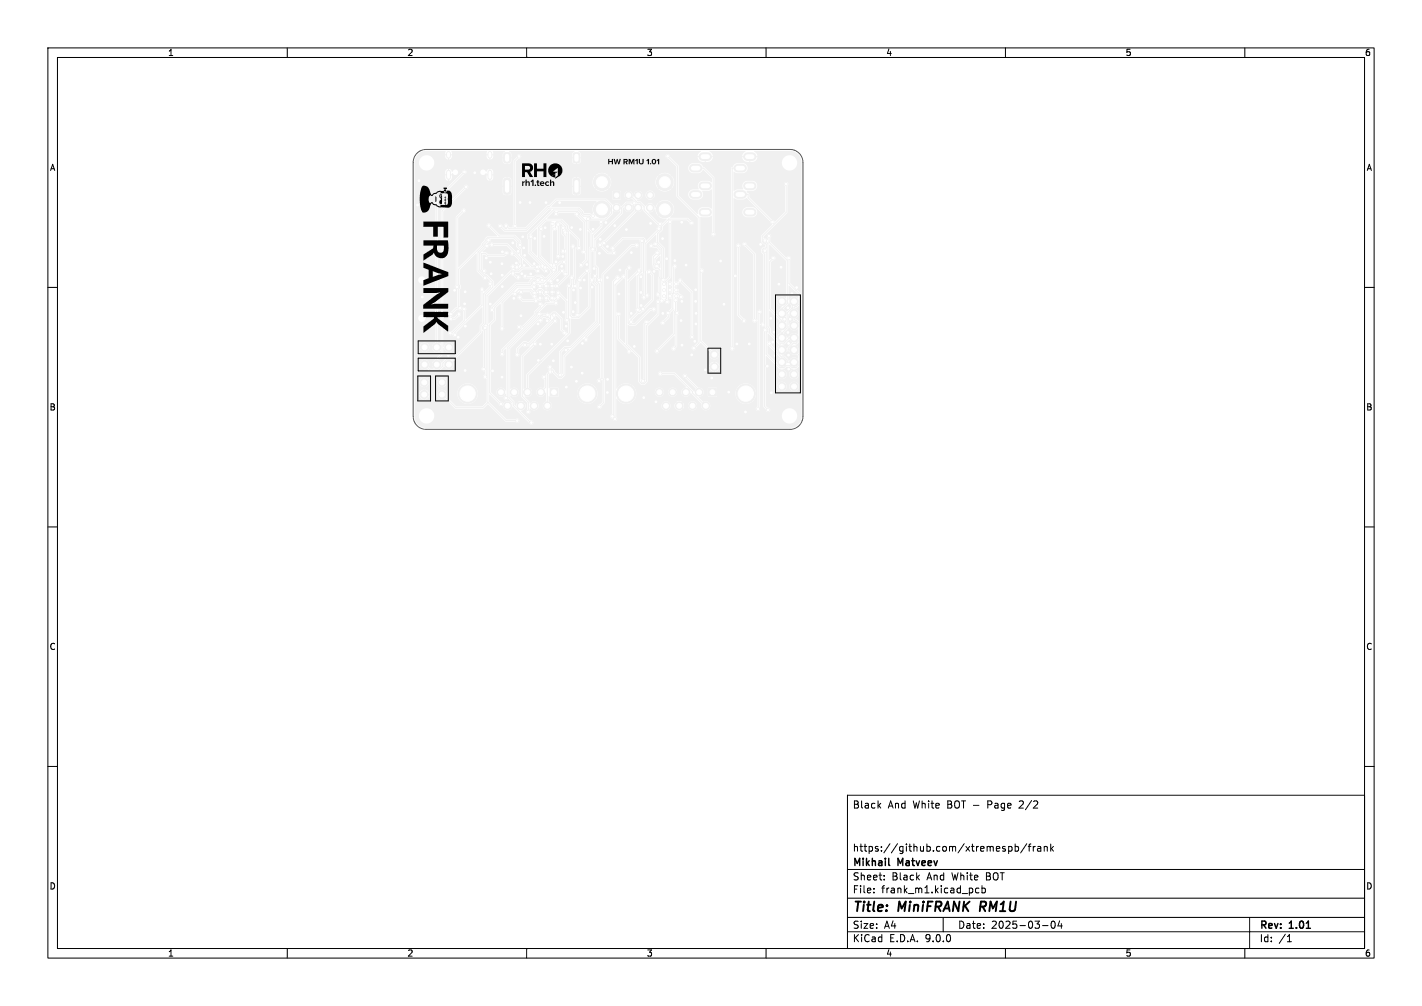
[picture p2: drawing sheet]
<svg xmlns="http://www.w3.org/2000/svg" width="297mm" height="210mm" viewBox="0 0 297 210" stroke-linecap="round" stroke-linejoin="round" font-family="sans-serif">
<defs><g id="words">
<g font-size="2.8">
<text x="178" y="190.9">Title:</text>
<text x="187.7" y="190.9">MiniFRANK</text>
<text x="205.5" y="190.9">RM1U</text>
</g>
<g font-size="2.1">
<text x="178" y="169">Black</text>
<text x="185.4" y="169">And</text>
<text x="190.7" y="169">White</text>
<text x="198" y="169">BOT -</text>
<text x="206.6" y="169">Page</text>
<text x="213.4" y="169">2/2</text>
<text x="178" y="178">https://github.com/xtremespb/frank</text>
<text x="178" y="184">Sheet:</text>
<text x="178" y="181.2">Mikhail</text>
<text x="186.2" y="184">Black</text>
<text x="187.6" y="181.2">Matveev</text>
<text x="193.7" y="184">And</text>
<text x="199" y="184">White</text>
<text x="206.2" y="184">BOT</text>
<text x="178" y="186.7">File:</text>
<text x="184.1" y="186.7">frank_m1.kicad_pcb</text>
<text x="178" y="196.9">KiCad</text>
<text x="178" y="194.1">Size:</text>
<text x="184.7" y="194.1">A4</text>
<text x="185.7" y="196.9">E.D.A.</text>
<text x="193.3" y="196.9">9.0.0</text>
<text x="200" y="194.1">Date:</text>
<text x="207" y="194.1">2025-03-04</text>
<text x="263" y="194.3">Rev:</text>
<text x="263" y="196.9">Id:</text>
<text x="267.1" y="196.9">/1</text>
<text x="269.4" y="194.3">1.01</text>
</g>
<g font-size="1.8">
<text x="35" y="11.9">1</text>
<text x="85" y="11.9">2</text>
<text x="135" y="11.9">3</text>
<text x="185" y="11.9">4</text>
<text x="235" y="11.9">5</text>
<text x="285" y="11.9">6</text>
<text x="10.3" y="35.9">A</text>
<text x="285.4" y="35.9">A</text>
<text x="10.3" y="85.9">B</text>
<text x="285.3" y="85.9">B</text>
<text x="10.3" y="135.9">C</text>
<text x="285.3" y="135.9">C</text>
<text x="10.3" y="185.9">D</text>
<text x="285.3" y="185.9">D</text>
<text x="35" y="199.9">1</text>
<text x="85" y="199.9">2</text>
<text x="135" y="199.9">3</text>
<text x="185" y="199.9">4</text>
<text x="235" y="199.9">5</text>
<text x="285" y="199.9">6</text>
</g>
</g></defs>
<g fill="#f0f0f0" stroke="#f0f0f0" stroke-width=".21">
<path d="M128 40h1.5v1.5h-1.5z"/>
<path d="M114.9 81.1h1.6v1.6h-1.6z"/>
<path d="M105.4 37.3h.9l.3 .2v2.7l-.3 .3h-.8l-.3-.2v-2.7z"/>
<path d="M105.3 32l.3-.1h.7l.2 .1 .1 1.6-.1 .3-.9 .1-.3-.2z"/>
<path d="M119.8 32l.3-.1h.7l.2 .1 .1 1.6-.1 .3-.9 .1-.3-.2z"/>
<path d="M119.9 37.3h.9l.3 .2v2.7l-.3 .3h-.8l-.3-.2v-2.7z"/>
<path d="M148 81.1h1.6v1.6h-1.6z"/>
<circle cx="138.9" cy="43.7" r="1.75"/>
<circle cx="125.7" cy="43.7" r="1.75"/>
<circle cx="138.9" cy="38" r="1.75"/>
<circle cx="125.7" cy="38" r="1.75"/>
<circle cx="135.8" cy="43.4" r=".75"/>
<circle cx="133.3" cy="43.4" r=".75"/>
<circle cx="131.3" cy="43.4" r=".75"/>
<circle cx="128.8" cy="43.4" r=".75"/>
<circle cx="135.8" cy="40.7" r=".75"/>
<circle cx="133.3" cy="40.7" r=".75"/>
<circle cx="131.3" cy="40.7" r=".75"/>
<circle cx="122.7" cy="82.2" r="2"/>
<circle cx="97.7" cy="82.2" r="2"/>
<circle cx="112.9" cy="81.9" r=".8"/>
<circle cx="110.2" cy="81.9" r=".8"/>
<circle cx="107.4" cy="81.9" r=".8"/>
<circle cx="104.6" cy="81.9" r=".8"/>
<circle cx="114.3" cy="84.7" r=".8"/>
<circle cx="111.6" cy="84.7" r=".8"/>
<circle cx="108.8" cy="84.7" r=".8"/>
<circle cx="106" cy="84.7" r=".8"/>
<circle cx="138.7" cy="61.8" r=".3"/>
<circle cx="138.7" cy="60.6" r=".3"/>
<circle cx="138.7" cy="59.3" r=".3"/>
<circle cx="140" cy="61.8" r=".3"/>
<circle cx="140" cy="60.6" r=".3"/>
<circle cx="140" cy="59.3" r=".3"/>
<circle cx="141.3" cy="61.8" r=".3"/>
<circle cx="141.3" cy="60.6" r=".3"/>
<circle cx="141.3" cy="59.3" r=".3"/>
<circle cx="88.7" cy="72.5" r=".85"/>
<circle cx="91.2" cy="72.5" r=".85"/>
<circle cx="93.8" cy="72.5" r=".85"/>
<circle cx="155.8" cy="82.2" r="2"/>
<circle cx="130.8" cy="82.2" r="2"/>
<circle cx="146" cy="81.9" r=".8"/>
<circle cx="143.3" cy="81.9" r=".8"/>
<circle cx="140.5" cy="81.9" r=".8"/>
<circle cx="137.7" cy="81.9" r=".8"/>
<circle cx="147.4" cy="84.7" r=".8"/>
<circle cx="144.6" cy="84.7" r=".8"/>
<circle cx="141.9" cy="84.7" r=".8"/>
<circle cx="139.1" cy="84.7" r=".8"/>
<circle cx="112.8" cy="59.7" r=".3"/>
<circle cx="114.1" cy="59.7" r=".3"/>
<circle cx="115.4" cy="59.7" r=".3"/>
<circle cx="112.8" cy="61" r=".3"/>
<circle cx="114.1" cy="61" r=".3"/>
<circle cx="115.4" cy="61" r=".3"/>
<circle cx="112.8" cy="62.3" r=".3"/>
<circle cx="114.1" cy="62.3" r=".3"/>
<circle cx="115.4" cy="62.3" r=".3"/>
<circle cx="149.2" cy="74" r=".85"/>
<circle cx="149.2" cy="76.6" r=".85"/>
<circle cx="88.7" cy="76.1" r=".85"/>
<circle cx="91.2" cy="76.1" r=".85"/>
<circle cx="93.8" cy="76.1" r=".85"/>
<circle cx="88.6" cy="79.8" r=".85"/>
<circle cx="88.6" cy="82.4" r=".85"/>
<circle cx="92.3" cy="79.8" r=".85"/>
<circle cx="92.3" cy="82.4" r=".85"/>
<circle cx="165.8" cy="62.9" r=".85"/>
<circle cx="163.3" cy="62.9" r=".85"/>
<circle cx="165.8" cy="65.4" r=".85"/>
<circle cx="163.3" cy="65.4" r=".85"/>
<circle cx="165.8" cy="68" r=".85"/>
<circle cx="163.3" cy="68" r=".85"/>
<circle cx="165.8" cy="70.5" r=".85"/>
<circle cx="163.3" cy="70.5" r=".85"/>
<circle cx="165.8" cy="73.1" r=".85"/>
<circle cx="163.3" cy="73.1" r=".85"/>
<circle cx="165.8" cy="75.6" r=".85"/>
<circle cx="163.3" cy="75.6" r=".85"/>
<circle cx="165.8" cy="78.1" r=".85"/>
<circle cx="163.3" cy="78.1" r=".85"/>
<circle cx="165.8" cy="80.7" r=".85"/>
<circle cx="163.3" cy="80.7" r=".85"/>
<circle cx="94.9" cy="60.6" r=".3"/>
<circle cx="162.7" cy="59.3" r=".3"/>
<circle cx="109" cy="57.1" r=".3"/>
<circle cx="142.4" cy="72.1" r=".3"/>
<circle cx="113.9" cy="47.5" r=".3"/>
<circle cx="102.9" cy="77.4" r=".3"/>
<circle cx="141" cy="54.4" r=".3"/>
<circle cx="111.7" cy="49.8" r=".3"/>
<circle cx="87.5" cy="37.7" r=".3"/>
<circle cx="118.2" cy="73.1" r=".3"/>
<circle cx="114.3" cy="67" r=".3"/>
<circle cx="139.2" cy="54" r=".3"/>
<circle cx="148.7" cy="78.9" r=".3"/>
<circle cx="131.9" cy="52.7" r=".3"/>
<circle cx="110.9" cy="57.2" r=".3"/>
<circle cx="108.6" cy="42.3" r=".3"/>
<circle cx="112.9" cy="71.9" r=".3"/>
<circle cx="108.8" cy="65.9" r=".3"/>
<circle cx="130.8" cy="47.9" r=".3"/>
<circle cx="164.7" cy="74.1" r=".3"/>
<circle cx="142.4" cy="62.9" r=".3"/>
<circle cx="117.5" cy="53.5" r=".3"/>
<circle cx="142.3" cy="66.9" r=".3"/>
<circle cx="99.2" cy="36.1" r=".3"/>
<circle cx="128.4" cy="47.1" r=".3"/>
<circle cx="133.9" cy="61" r=".3"/>
<circle cx="97.1" cy="77.3" r=".3"/>
<circle cx="102.4" cy="54.7" r=".3"/>
<circle cx="97" cy="63.4" r=".3"/>
<circle cx="119.3" cy="76.6" r=".3"/>
<circle cx="165" cy="66.6" r=".3"/>
<circle cx="161.1" cy="82" r=".3"/>
<circle cx="123.9" cy="47.9" r=".3"/>
<circle cx="117.3" cy="55.6" r=".3"/>
<circle cx="104.8" cy="78.7" r=".3"/>
<circle cx="111.6" cy="55" r=".3"/>
<circle cx="145.3" cy="60.5" r=".3"/>
<circle cx="97.2" cy="60.9" r=".3"/>
<circle cx="138.4" cy="49.8" r=".3"/>
<circle cx="120.4" cy="79.6" r=".3"/>
<circle cx="116.1" cy="54.7" r=".3"/>
<circle cx="122" cy="58.5" r=".3"/>
<circle cx="164.6" cy="69.4" r=".3"/>
<circle cx="118.6" cy="71.2" r=".3"/>
<circle cx="145.4" cy="67.6" r=".3"/>
<circle cx="160.3" cy="76.4" r=".3"/>
<circle cx="151.2" cy="63.5" r=".3"/>
<circle cx="137" cy="83.9" r=".3"/>
<circle cx="121.6" cy="77.9" r=".3"/>
<circle cx="126.5" cy="46.4" r=".3"/>
<circle cx="137.6" cy="54.8" r=".3"/>
<circle cx="104.9" cy="59.8" r=".3"/>
<circle cx="115.2" cy="71.8" r=".3"/>
<circle cx="136.6" cy="56.7" r=".3"/>
<circle cx="102.4" cy="63.5" r=".3"/>
<circle cx="109.2" cy="49.4" r=".3"/>
<circle cx="161.4" cy="71.4" r=".3"/>
<circle cx="107.9" cy="54.9" r=".3"/>
<circle cx="117.7" cy="65.2" r=".3"/>
<circle cx="109.6" cy="53.3" r=".3"/>
<circle cx="113.6" cy="49.3" r=".3"/>
<circle cx="119.7" cy="65.1" r=".3"/>
<circle cx="129.3" cy="61.4" r=".3"/>
<circle cx="164.7" cy="71.7" r=".3"/>
<circle cx="107.1" cy="50.7" r=".3"/>
<circle cx="164.7" cy="77" r=".3"/>
<circle cx="145.4" cy="65.4" r=".3"/>
<circle cx="124.1" cy="56.1" r=".3"/>
<circle cx="116.9" cy="42.3" r=".3"/>
<circle cx="133.9" cy="63.8" r=".3"/>
<circle cx="126.9" cy="58" r=".3"/>
<circle cx="108.2" cy="52.5" r=".3"/>
<circle cx="134.5" cy="83" r=".3"/>
<circle cx="116.4" cy="58.5" r=".3"/>
<circle cx="107.3" cy="62.3" r=".3"/>
<circle cx="150.5" cy="54.5" r=".3"/>
<circle cx="161.7" cy="69.3" r=".3"/>
<circle cx="101.6" cy="53.9" r=".3"/>
<circle cx="112.4" cy="75.2" r=".3"/>
<circle cx="104.9" cy="57.4" r=".3"/>
<circle cx="144.5" cy="74.1" r=".3"/>
<circle cx="126.9" cy="51.5" r=".3"/>
<circle cx="120.2" cy="63.2" r=".3"/>
<circle cx="143.3" cy="55.3" r=".3"/>
<circle cx="155.7" cy="86" r=".3"/>
<circle cx="112.4" cy="67.6" r=".3"/>
<circle cx="104.9" cy="52.6" r=".3"/>
<circle cx="133.9" cy="57.8" r=".3"/>
<circle cx="161" cy="66.5" r=".3"/>
<circle cx="131.8" cy="65.4" r=".3"/>
<circle cx="119.8" cy="60.5" r=".3"/>
<circle cx="102.6" cy="57.2" r=".3"/>
<circle cx="93.7" cy="74.2" r=".3"/>
<circle cx="152.2" cy="81.9" r=".3"/>
<circle cx="118.2" cy="68.1" r=".3"/>
<circle cx="132.5" cy="72.3" r=".3"/>
<circle cx="95.7" cy="70.4" r=".3"/>
<circle cx="121.2" cy="47.9" r=".3"/>
<circle cx="125.4" cy="50" r=".3"/>
<circle cx="92.5" cy="42.4" r=".3"/>
<circle cx="165.4" cy="61.3" r=".3"/>
<circle cx="161.9" cy="74.3" r=".3"/>
<circle cx="138.4" cy="65.4" r=".3"/>
<circle cx="135.9" cy="46.6" r=".3"/>
<circle cx="126.9" cy="81.9" r=".3"/>
<circle cx="118.3" cy="80.8" r=".3"/>
<circle cx="126.9" cy="79.2" r=".3"/>
<circle cx="145.1" cy="71.3" r=".3"/>
<circle cx="163.8" cy="66.7" r=".3"/>
<circle cx="164.6" cy="64.3" r=".3"/>
<circle cx="153.6" cy="57.6" r=".3"/>
<circle cx="123.7" cy="59.9" r=".3"/>
<circle cx="153.9" cy="71.8" r=".3"/>
<circle cx="166.4" cy="60" r=".3"/>
<circle cx="147.3" cy="77.2" r=".3"/>
<circle cx="156.5" cy="71.8" r=".3"/>
<circle cx="121.3" cy="60.1" r=".3"/>
<circle cx="125.2" cy="52.9" r=".3"/>
<circle cx="122.6" cy="55.2" r=".3"/>
<circle cx="145.3" cy="62.9" r=".3"/>
<circle cx="158.9" cy="51" r=".3"/>
<circle cx="109.5" cy="55.4" r=".3"/>
<circle cx="97.2" cy="68.1" r=".3"/>
<circle cx="104.8" cy="55.1" r=".3"/>
<circle cx="119.4" cy="47.5" r=".3"/>
<circle cx="109.4" cy="51.7" r=".3"/>
<circle cx="110.7" cy="42.3" r=".3"/>
<circle cx="129.5" cy="56.4" r=".3"/>
<circle cx="87.2" cy="42.8" r=".3"/>
<circle cx="114" cy="42.3" r=".3"/>
<circle cx="121.6" cy="71.7" r=".3"/>
<circle cx="163.1" cy="55.8" r=".3"/>
<circle cx="142.4" cy="46.4" r=".3"/>
<circle cx="88.2" cy="62" r=".3"/>
<circle cx="115.6" cy="75.3" r=".3"/>
<circle cx="161.3" cy="46.4" r=".3"/>
<circle cx="152.9" cy="72.7" r=".3"/>
<circle cx="160.7" cy="71.7" r=".3"/>
<circle cx="149" cy="48.9" r=".3"/>
<circle cx="112.3" cy="58.5" r=".3"/>
<circle cx="129" cy="57.9" r=".3"/>
<circle cx="104.6" cy="84.3" r=".3"/>
<circle cx="127.9" cy="86.9" r=".3"/>
<circle cx="130.2" cy="57.7" r=".3"/>
<circle cx="112.3" cy="56.6" r=".3"/>
<circle cx="108" cy="87.8" r=".3"/>
<circle cx="128.5" cy="87.5" r=".3"/>
<circle cx="107.5" cy="61.3" r=".3"/>
<circle cx="102" cy="50.2" r=".3"/>
<circle cx="116.5" cy="62.1" r=".3"/>
<circle cx="101.3" cy="58" r=".3"/>
<circle cx="111.6" cy="61.1" r=".3"/>
<circle cx="114.9" cy="77.6" r=".3"/>
<circle cx="140.9" cy="55.6" r=".3"/>
<circle cx="139.6" cy="65.4" r=".3"/>
<circle cx="142.3" cy="62" r=".3"/>
<circle cx="138.4" cy="67.4" r=".3"/>
<circle cx="155.4" cy="66.9" r=".3"/>
<circle cx="154.2" cy="51.3" r=".3"/>
<circle cx="157.6" cy="66.9" r=".3"/>
<circle cx="155.5" cy="51" r=".3"/>
<circle cx="137.9" cy="78" r=".3"/>
<circle cx="118.8" cy="59.7" r=".3"/>
<circle cx="118.1" cy="48.5" r=".3"/>
<circle cx="118.1" cy="57.2" r=".3"/>
<circle cx="105.8" cy="52.8" r=".3"/>
<circle cx="101.1" cy="56.6" r=".3"/>
<circle cx="120.9" cy="51.8" r=".3"/>
<circle cx="109.7" cy="57.7" r=".3"/>
<circle cx="108.2" cy="57.9" r=".3"/>
<circle cx="102.7" cy="51.1" r=".3"/>
<circle cx="107.1" cy="57.1" r=".3"/>
<circle cx="107.1" cy="55.7" r=".3"/>
<circle cx="123.8" cy="52.1" r=".3"/>
<circle cx="104.5" cy="47.2" r=".3"/>
<circle cx="123.8" cy="45.1" r=".3"/>
<circle cx="125.5" cy="46.3" r=".3"/>
<circle cx="111.5" cy="59.9" r=".3"/>
<circle cx="104.9" cy="68.6" r=".3"/>
<circle cx="120.2" cy="59.7" r=".3"/>
<circle cx="101.3" cy="78.6" r=".3"/>
<circle cx="119.7" cy="51.5" r=".3"/>
<circle cx="123.6" cy="58.5" r=".3"/>
<circle cx="117" cy="78.3" r=".3"/>
<circle cx="101.3" cy="68.4" r=".3"/>
<circle cx="117.8" cy="54.7" r=".3"/>
<circle cx="111.6" cy="59.1" r=".3"/>
<circle cx="124.3" cy="57.6" r=".3"/>
<circle cx="102.1" cy="47.1" r=".3"/>
<circle cx="114.8" cy="76.7" r=".3"/>
<circle cx="107.9" cy="55.8" r=".3"/>
<circle cx="108.6" cy="51.1" r=".3"/>
<circle cx="101.6" cy="51.3" r=".3"/>
<circle cx="107" cy="52.9" r=".3"/>
<circle cx="101" cy="77.1" r=".3"/>
<circle cx="131.4" cy="55.9" r=".3"/>
<circle cx="137.4" cy="63" r=".3"/>
<circle cx="134.3" cy="64.6" r=".3"/>
<circle cx="135.6" cy="56.7" r=".3"/>
<circle cx="131.8" cy="67.2" r=".3"/>
<circle cx="139.4" cy="63" r=".3"/>
<circle cx="139.9" cy="46.3" r=".3"/>
<circle cx="133.2" cy="64.7" r=".3"/>
<circle cx="134" cy="50.3" r=".3"/>
<circle cx="136.5" cy="64.6" r=".3"/>
<circle cx="133.5" cy="56.5" r=".3"/>
<circle cx="138.2" cy="62.8" r=".3"/>
<circle cx="136.9" cy="50.9" r=".3"/>
<circle cx="160.6" cy="49.3" r=".3"/>
<circle cx="122.4" cy="70.9" r=".3"/>
<circle cx="117.9" cy="69.5" r=".3"/>
<circle cx="112.9" cy="66.9" r=".3"/>
<circle cx="132.5" cy="42.4" r=".3"/>
<circle cx="137.1" cy="55.5" r=".3"/>
<circle cx="133" cy="51.2" r=".3"/>
<circle cx="125.2" cy="84.9" r=".3"/>
<circle cx="136" cy="51.3" r=".3"/>
<circle cx="144.5" cy="70.3" r=".3"/>
<circle cx="142.1" cy="58.6" r=".3"/>
<circle cx="129.2" cy="65.6" r=".3"/>
<circle cx="131.4" cy="73.4" r=".3"/>
<circle cx="164.7" cy="53.9" r=".3"/>
<circle cx="109.6" cy="72" r=".3"/>
<circle cx="115.9" cy="67" r=".3"/>
<circle cx="159.8" cy="50.2" r=".3"/>
<circle cx="105.7" cy="47.1" r=".3"/>
<circle cx="114" cy="56.6" r=".3"/>
<circle cx="114.4" cy="65.7" r=".3"/>
<circle cx="111" cy="88.2" r=".3"/>
<circle cx="111.7" cy="71.8" r=".3"/>
<circle cx="110.3" cy="86" r=".3"/>
<circle cx="112.9" cy="63.5" r=".3"/>
<circle cx="158.6" cy="65.1" r=".3"/>
<circle cx="108.4" cy="68.3" r=".3"/>
<circle cx="158.3" cy="85.3" r=".3"/>
<circle cx="113.8" cy="55.8" r=".3"/>
<circle cx="110.9" cy="49.4" r=".3"/>
<circle cx="115.8" cy="47.8" r=".3"/>
<circle cx="116.3" cy="59.7" r=".3"/>
<circle cx="159.8" cy="52.3" r=".3"/>
<circle cx="113" cy="47.8" r=".3"/>
<circle cx="115.7" cy="56.3" r=".3"/>
<circle cx="115.7" cy="55.4" r=".3"/>
<circle cx="115.4" cy="46.7" r=".3"/>
<circle cx="116.6" cy="46.9" r=".3"/>
<circle cx="116.6" cy="53.5" r=".3"/>
<circle cx="121.9" cy="52.6" r=".3"/>
<circle cx="120.5" cy="44.8" r=".3"/>
<circle cx="161.5" cy="53.9" r=".3"/>
<circle cx="112.7" cy="65.6" r=".3"/>
<circle cx="159.8" cy="68.9" r=".3"/>
<circle cx="105.6" cy="83.1" r=".3"/>
<circle cx="160.4" cy="85.6" r=".3"/>
<circle cx="122.8" cy="45.7" r=".3"/>
<circle cx="119.4" cy="58" r=".3"/>
<circle cx="125.1" cy="58.5" r=".3"/>
<circle cx="125.1" cy="79.5" r=".3"/>
<circle cx="102.4" cy="59.2" r=".3"/>
<circle cx="97.4" cy="39" r=".3"/>
<circle cx="97" cy="35.9" r=".3"/>
<circle cx="135" cy="67.2" r=".3"/>
<circle cx="134.3" cy="79.6" r=".3"/>
<circle cx="95" cy="69.9" r=".3"/>
<circle cx="100.7" cy="60.4" r=".3"/>
<circle cx="113.6" cy="78.7" r=".3"/>
<circle cx="143" cy="78.5" r=".3"/>
<circle cx="108" cy="74" r=".3"/>
<circle cx="115.8" cy="65.8" r=".3"/>
<circle cx="104.9" cy="73.9" r=".3"/>
<circle cx="116.1" cy="63.3" r=".3"/>
<circle cx="108.8" cy="60.9" r=".3"/>
<circle cx="111.6" cy="61.9" r=".3"/>
<circle cx="144.9" cy="72.7" r=".3"/>
<circle cx="107.5" cy="47.2" r=".3"/>
<circle cx="139.4" cy="32.6" r=".3"/>
<circle cx="108.4" cy="32.7" r=".3"/>
<circle cx="111.9" cy="62.8" r=".3"/>
<circle cx="108.5" cy="62.1" r=".3"/>
<circle cx="141.1" cy="62.7" r=".3"/>
<circle cx="137.2" cy="73.3" r=".3"/>
<circle cx="140.7" cy="72.8" r=".3"/>
<circle cx="141.4" cy="65.4" r=".3"/>
<circle cx="137.4" cy="61.5" r=".3"/>
<circle cx="128.2" cy="52.8" r=".3"/>
<circle cx="137.3" cy="52.8" r=".3"/>
<circle cx="117.6" cy="47.6" r=".3"/>
<circle cx="125.3" cy="51.1" r=".3"/>
<circle cx="117.6" cy="52.5" r=".3"/>
<circle cx="126.1" cy="50.7" r=".3"/>
<circle cx="134.5" cy="62.1" r=".3"/>
<circle cx="128" cy="51.9" r=".3"/>
<circle cx="135.2" cy="61.7" r=".3"/>
<circle cx="137.6" cy="47.7" r=".3"/>
<circle cx="137.8" cy="46.8" r=".3"/>
<circle cx="138.6" cy="58.4" r=".3"/>
<circle cx="144.4" cy="46.6" r=".3"/>
<circle cx="94.1" cy="66.6" r=".3"/>
<circle cx="95.8" cy="65.6" r=".3"/>
<circle cx="96.9" cy="44" r=".3"/>
<circle cx="117.4" cy="56.6" r=".3"/>
<circle cx="95.4" cy="59.9" r=".3"/>
<circle cx="121.4" cy="55.4" r=".3"/>
<circle cx="116.1" cy="44.6" r=".3"/>
<circle cx="115" cy="58.7" r=".3"/>
<circle cx="112.2" cy="55.7" r=".3"/>
<circle cx="96" cy="64.3" r=".3"/>
<circle cx="94.1" cy="65.6" r=".3"/>
<circle cx="97" cy="64.5" r=".3"/>
<circle cx="113.2" cy="58.5" r=".3"/>
<circle cx="94.1" cy="69.6" r=".3"/>
<circle cx="102.8" cy="64.7" r=".3"/>
<circle cx="146.6" cy="56.5" r=".3"/>
<circle cx="159.4" cy="67.7" r=".3"/>
<circle cx="164.2" cy="38.4" r=".3"/>
<circle cx="122.6" cy="56.5" r=".3"/>
<circle cx="121" cy="58.4" r=".3"/>
<circle cx="120.6" cy="65.7" r=".3"/>
<circle cx="116.6" cy="61.1" r=".3"/>
<circle cx="118.4" cy="66.9" r=".3"/>
</g>
<path d="M93.7 32v.6M93.7 35.9v1.1M102.3 32v.6M102.3 35.9v1.1" fill="none" stroke="#f0f0f0" stroke-width="1"/>
<path d="M144.8 35.1h1M146.8 38.8h1M146.8 32.7h1M154.1 35.1h1M156.1 38.8h1M156.1 32.7h1M144.8 40.6h1M146.8 44.3h1M154.1 40.6h1M156.1 44.3h1" fill="none" stroke="#f0f0f0" stroke-width="1.8"/>
<g fill="none" stroke="#f0f0f0" stroke-width=".21">
<path d="M97 35.9l-5.8 5.8v30.8M97.4 39l-5.1 5.1v29.8l-1.1 1.1v1.1M108.4 32.7l-.9 .9v13.6M139.4 32.6l2.1 2.1v6.2l4.5 4.5v26.2l-1.1 1.1M145.3 35.1h1.7l2 2v11.8M152.9 35.1v37.6M153 35.1h-.1M153 35.1h1.6M164.2 38.4v5.9l-5 5v1.1l.8 .6v.7l-.5 .1-.3 .3v.5l.5 .4v14.4l-.3 .3M96.9 44l-1.5 1.4v14.5M101.6 51.3l-1.4 1.5v3.6l1 1h.3l1.4 1.5v1l-1.5 1.6v6.1l-.6 .6v.5l.4 .4v7.8l-.2 .2M102 50.2l-.9 .9v.3l-1.3 1.2v3.9l1.5 1.5"/>
<path d="M102.1 47.1l2.2 2.2h3.2l1.1 1.1v.7M102.4 59.2v.8l-1.4 1.4v6.1l-.6 .5v1.3l-5.7 5.7h-1.4l-.8 .8v.6l-.8 .8h-1.9l-1.1-1.1M102.7 51.1h3.2l3 3v1.5l-.7 .8h-.5l-.6-.7M105.8 52.8l-.6 .6h-3.3l-.5-.5h-.9v3.3l.3 .4h.3M107 52.9h.3l1.3 1.3v1l-.7 .6M107.1 55.7h.1M107.1 57.1l.8 .8h.3M110.9 49.4v3.2l2.9 2.9v.3M111.5 59.9h-3.4l-3.2 3.2v5.5M112.2 55.7l-.1-.1h-1.1l-2.2-2.3v-1.2l-.8-.7v-.5l.2-.4-.9-.9h-5.5l-.3 .3v.3l-.8 .7v.3l-4.9 5v3.3l.2 .2v.4l-.3 .3v3.6l.3 .3h-.7l-1.2 1.3M112.3 56.6l-.6-.6h-2.6l-.8 .7-1.4-.2-5.2 5.2v6l.2 .2v16.1M112.3 58.5l-.9 .1-.4 .3v.5l-.2 .2h-2.9l-4.6 4.6v2.5l-1 1.1v14.2l2.3 2.3"/>
<path d="M113 47.8l-.2 .2v5.5l2.9 2.8M113.2 58.5l-.5-.5h-.6l-.3 .2h-.6l-.5 .6v.4h-2.9l-5 5v.5M115.4 46.7l-.1 .2v8.1l.4 .4M115.8 47.8l.2-.2v-1l.3-.3h.9l1 1v.6l.5 .5v8.9l-2.4 2.4M116.1 44.6l.5-.4h4.1l.3 .3v.3l1.3 1.3h.2v8.2l-1.1 1.1M116.6 46.9v6.6M117.4 56.6h-.2l-2.2 2.1M117.6 47.6l-.1 .1v1.1l.5 .5v2.7l-.4 .5M117.8 54.7h-.8l-.8 .8v1l-2.6 2.6h-2M118.1 48.5l.3 .4v8l-.3 .3M118.8 59.7l-.1 6.7 .2 .2v2.9l-8.7 8.8v3.6M119.7 51.5l.3 .3v6.4l-.2 .2v.9l.4 .4"/>
<path d="M120.5 44.8l1.6 1.6v5.9l-.2 .3M120.8 58.4h.2M120.9 51.8v-1.7l-2.4-2.4v-.5l-1.2-1.3h-3.3l-1.6 1.6v6.2l2.7 2.6v.3l.3 .3-1.4 1.4h-.2l-.7-.7h-1.2l-.2 .3h-1.8l-.2-.2M122.6 56.5l-1.9 2-.1 7.2M122.8 45.7v2.2l.6 .6v3.1l-.2 .2v5.1l-.1 .2v7l-2.3 2.2h-1.2l-.5-.4v-5.7l.3-.3v-1.9M123.4 45.7v-.2l-.4-.4h-1.2l-1-1.3h-5.2l-5.3 5.3v.5l.2 .2v2.9l2.5 2.5v.6l.8 .8h.2M123.4 45.7h.1M123.4 45.7h3.1l1.2-1.2v-1.6l-1.2-1.2h-10.3l-1.4 1.4h-.3l-4.7 4.6h-3.5l-.6-.6M123.6 58.5l.9 1.1v7.6l-5.3 5.3h-1.2l-1 1v4.8M123.8 45.1h-.3l-.3-.3h-1.2l-.3-.3v-.3l-.8-.8h-6.3l-4.6 4.7h-4.6l-.9-.9M124.3 57.6l-.1 1.2 .7 .7v7.8l-7.1 7.1v3.9l-.6 .6h-.4l-2-2.2M125.1 58.5l.5 .4v20.1l-.5 .5"/>
<path d="M125.3 51.1l1.7 1.7h1.2M125.5 46.3v1l-1.7 1.7v3.1M128 51.9l2.1-2.2h4.2l.3 .3v.5l-.2 .2 .1 11.4M129 57.9l-.9 .9v27.9l-.2 .2M130.2 57.7l-1.7 1.8v28M131.4 55.9l-.6 .6v15.4l2.8 2.7v5l.4 .5h.5l.5-.5v-11.6l2.4-2.4v-2.6M131.6 40.7l1.6 1.6h.5l.8 .8v.7l3 3h.3M132.5 42.4h-1.6l-1.1 1v1.1l-5.5 5.6v5.4l.5 .5v1.9l-.2 .2v.6l.6 .6v8.2l-2.8 2.8v.6M133 51.2h-1l-6.1 6.1v21.7l.2 .2v4.8l-.9 .9M133.3 43.5l-7.2 7.2M133.5 56.5l-2.3 2.2v8.7l.4 .4h1l3.2-3.2h.7M134 50.3v6.4l-.8 .8v7.2"/>
<path d="M135.6 56.7l.7 .8v5l-2.6 2.7h-.4l-1.5 1.5v.5M136 51.3l1.3 .2 .6 .6v.9l-1.1 1.1v.9l.3 .5M136.9 51h.3l1 1v6l-.2 .2v4.4l.2 .2M137.3 52.8l-.9 .8v1.6l.2 .1v.5l.3 .3h.7l.3 .3v1.4l-.2 .2v3.2l-.3 .3M137.6 47.7v.3l-2.9 2.9 .1 10.4 .4 .4M139.9 46.3v11.5l-.9 1 .3 .3v3.1l-.4 .4 .5 .4M140.9 55.6l-.3 .3v5.3M142.1 58.6l2.4 2.4v9.3M144.4 46.6l-.8-.9h-3.9l-1.7 1.7 .1 .6-.8 .8v1.8l1.3 1.2v6.6M146.6 56.5l-.2 .2v14.5l2.8 2.8M154.2 51.3v14.5l1.2 1.1M154.6 40.6h1.7v.7l5 5.1"/>
<path d="M155.5 51l2.1 2.1v13.8M159.8 50.2l.6 .6v17.4l.3 .4-.1 .8 2.2 2.2h1l.9-1.1h1.1M159.8 52.3l.2 .3v15.8l.4 .3v.5l-.4 .3v4.4l2.8 2.8h1l.3-.4h.9l.4 .4h.9l.6-.6v-1.9l-1.1-1.1M160.6 49.3v1.3l3.8 3.8v8.9l-1.1 1v1.1M161.5 53.9l-.8 .8v9.8l2.6 2.4v1.1M164.7 53.9l.1 5.3 2.2 2.1v2.1l-.7 .6-.5 .2v2.4l1.2 .9v3.5l-.7 .7h-.6l-1 .9v.5h-1.4M95.8 65.6l-.9 1h-.8M97 64.5v2.4l-2.7 2.7h-.2M100.7 60.4v3.3l-5.7 5.7v.5M101.3 68.4l.3 .3v9.7l-.3 .2M107.5 61.3l.9-.9h2.5l.7 .7h.3l.7-.7h.5l.4 .5v.3l.5 .5h.3l.8 1.1h.7l.7-.7M108.5 62.1l.7 .7h2.7"/>
<path d="M108.8 60.9l.2-.2h1.7l.4 .4v.3l.5 .5M111.7 71.8l-2.6 2.6v8.3l1.2 1.3v2M112.7 65.6v.2l-6.8 6.7v10.3l-.3 .3M112.7 75.8h.1M112.9 63.5v.6l-1.1 1.1v.5l-2.6 2.6h-.8M112.9 66.1h.1M112.9 66.9v-.3l.5-.5 1.2 .2 .4 .4v-.9l.5-.5h.5l1.2 1.2v2.3l.7 .7M113 75.4v.1M113.2 65.8h.1M113.6 78.7l.4 .4v1.7l-1.1 1.1M114.4 65.7h-1.1l-7 7v10.3l.9 .9v.7l3.6 3.6h.2M114.9 77.6l-.6 .6v6.5"/>
<path d="M115.3 66.9h.1M115.8 65.8v.7l-5.3 5.2-1.1-.2-1.4 1.3v1.2M115.9 67h-.2l-5.1 5h-1M116.1 63.3h-1.9l-2.1 2v.6l-7.2 7.2v.8M116.6 61.1l1.8 1.8v4M129.2 65.6v5.1l2.2 2.2v.5M135 67.2l-.3 .4v11.6l-.4 .4M137.4 63h.1M137.9 78h3l3.7 3.8v.2l2.7 2.7M140.6 61.2l-.1 3.2-.9 1v.8l-1.2 1.2M140.6 61.2h.9l.8 .8M141.1 62.7v2.2l-.3 .2v4.6l-3.6 3.6"/>
<path d="M141.4 65.4l-.2 .2v6.7l-.5 .5M143 78.5l3 3M158.6 65.1l-.1 .1v20l-.2 .1M159.8 68.9l-.1 .2v15.7l.7 .8M160.7 71.7v.3l2.5 2.5h.6l.6 .6 .1 .5h1.3M165.5 63.3v1l-1.1 1v3.2l-1.1 .9v1.1M92.4 82.5h.2l2.6 2.6h5.6l1.1-1.1M101.9 84l3.8 3.8h2.3"/>
</g>
<g fill="#f0f0f0">
<path d="M103.6 64.2l.8-.8h.2v4.7a.48 .48 0 0 0-.1 .8 .48 .48 0 0 0 .7 0 .48 .48 0 0 0-.1-.8v-4.9l1.9-1.8a.51 .51 0 0 0 .6 .4 .51 .51 0 0 0 .4-.6l.3-.2a.51 .51 0 0 0 .5 .4 .51 .51 0 0 0 .5-.4h1.4l.6 1.2 .3 .2-2.3 .1-.3-.3a.47 .47 0 0 0-.4-.6 .47 .47 0 0 0-.5 .6 .47 .47 0 0 0 .6 .4l.4 .4h2.4a.55 .55 0 0 0 .6 .2 .55 .55 0 0 0 .4-.5h.6l-.3-.3 .2-.1 .2 .2 .1-.4-.3 .1-.2-.1 .3-.3h-.4h-.2l.3 .3-.2 .1-.2-.2-.1 .4-.3-.1 .1-.5-.2-.3 .3-.3 .2 .1 .2-.3 .2 .2-.3 .2 .5 .1-.2-.3 .2-.2 1.1 1.1-.2 .1-.2-.2v.5l.2-.2 .2 .1-.3 .3h.5l-.2-.3 .2-.1 .6 .6-.1 .1-.8 .1-.7 .5a.49 .49 0 0 0-.7-.5 .49 .49 0 0 0 0 .9l-1.1 1.1v.6l-2.3 2.3h-.4a.49 .49 0 0 0-.7 0 .49 .49 0 0 0 .1 .7 .49 .49 0 0 0 .7-.2l.1 .2-4.3 4.3-.1 .5a.48 .48 0 0 0-.1 .7 .48 .48 0 0 0 .7 0 .48 .48 0 0 0-.1-.7l.1-.3 .5-.4-.1 8.8a.99 .99 0 0 0-1.5-.5 .99 .99 0 0 0 0 1.6 .99 .99 0 0 0 1.5-.5l.1 .4a.5 .5 0 0 0-.4 .8 .5 .5 0 0 0 .9-.2l.7 .8v.2a1.16 1.16 0 0 0-1.8 0l-.2-.2-.4-.2-2-2v-13.9l1.1-1.1z"/>
<path d="M116.2 66h.1l.7 .6v2.2l.5 .6a.65 .65 0 0 0 .5 .6l-8 8.1-.1 2.8-.5 .3-.1-6.7 2.3-2.3a.52 .52 0 0 0 .5-.3 .52 .52 0 0 0-.3-.7l3.8-3.8a.52 .52 0 0 0 .7-.2 .52 .52 0 0 0-.3-.7z"/>
<path d="M136.9 49l.2 .1v1.3l-.5 .2-.1 .3a.52 .52 0 0 0-.7 .1 .52 .52 0 0 0-.1 .7l1.4 .1 .5 .4-.1 .1a.5 .5 0 0 0-.7 .6l-.6 .7v1.6l.2 .7 .4 .4h.6l.2 .2v1.2l-.2 .3v2.9a.52 .52 0 0 0-.4 .7 .52 .52 0 0 0 .7 .3l.1 .6a.54 .54 0 0 0-.7 .2 .54 .54 0 0 0 .1 .6v2.2l-1.6 1.6a.55 .55 0 0 0-.7-.3 .55 .55 0 0 0-.4 .6l-.1 .2v11.4l-.5 .2-.1-4.6-2.7-2.8v-3.9l.1-.1 .3 .2h1.2l3.2-3.2a.58 .58 0 0 0 .7 .2 .58 .58 0 0 0 .3-.6l-.3-.3-.9 .3-3.2 3.1h-.3l-.1-.8 1.3-1.2 .4-.1 .5-.4a.52 .52 0 0 0 .5-.6l1.8-1.8v-5.2l-.5-.5a.53 .53 0 0 0-.4-.6 .53 .53 0 0 0-.6 .3l-.1-5.6z"/>
<path d="M117.3 73.6l.8-.8h.8l-1.3 1.5-.1 3.8-.2-.3z"/>
<path d="M128.7 59.6l1.4-1.4h.4v13.4l-1.1-1v-4.6a.52 .52 0 0 0 .1-.8 .52 .52 0 0 0-.8 0z"/>
<path d="M112.8 65l1.4-1.4 1.5-.1a.5 .5 0 0 0 .8 0 .5 .5 0 0 0-.3-.7v-.1a.94 .94 0 0 0 .8-.7l1.1 1.1v3.3a.52 .52 0 0 0-.1 .7 .52 .52 0 0 0 .7 .2v2.1l-.3 .2a.58 .58 0 0 0-.6-.6l-.3-.4-.1-2.2-1.3-1.3-.6-.1-.6 .6-.5-.3-.5 .2h-.7z"/>
<path d="M102 61.8l4.6-4.6 .7 .4 .5 .5a.49 .49 0 0 0 .7 .2 .49 .49 0 0 0 .1-.7 .49 .49 0 0 0-.7-.1l-.3-.3v-.2l.9-.1 .7-.7h2.3l.3 .3a.48 .48 0 0 0 .7 .4 .48 .48 0 0 0 0-.8l.3-.2 .8 .9a.49 .49 0 0 0 .8 0 .49 .49 0 0 0-.2-.8h.2l.4 .4 .2 .5-1.1 1.1-.7-.6h-1.3l-.4 .2h-1.3a.48 .48 0 0 0-.6-.4 .48 .48 0 0 0-.4 .5 .48 .48 0 0 0 .6 .4l1 .1-.5 .8h-2.7l-5.1 5.2a.56 .56 0 0 0-.1 .7 .56 .56 0 0 0 .7 .2v1.5l-1.1 1z"/>
<path d="M96.1 56.3l3.4-3.4 .1 3.7 1.2 1.3a.52 .52 0 0 0 .4 .5 .52 .52 0 0 0 .6-.3l.6 .7a.5 .5 0 0 0-.5 .3 .5 .5 0 0 0 .2 .6v.2l-1.1 .9a.49 .49 0 0 0 0-.7 .49 .49 0 0 0-.7 .1 .49 .49 0 0 0 .1 .7v2.7l-3.1 3.1-.1-.1v-1.6a.51 .51 0 0 0 .1-.8 .51 .51 0 0 0-.8 0l-.5-.4v-3.3l.2-.3v-.6l-.2-.3z"/>
<path d="M131.5 58.8l1.3-1.3h.1v6.7a.68 .68 0 0 0 .1 1l-1.4 1.3h-.1z"/>
<path d="M119.6 59.9l.9 .3v5.1l-.3 .3-.1 .5h-.4l-.4-.4v-5.4z"/>
<path d="M121.5 58.1l1-1.1h.3v7l-1.7 1.6-.1-.2v-6.4a.63 .63 0 0 0 .5-.9z"/>
<path d="M133.5 57.6l.7-.6v4.7a.49 .49 0 0 0 0 .8 .49 .49 0 0 0 .8-.4 .5 .5 0 0 0 .6-.4 .5 .5 0 0 0-.5-.6v-4l.1-.1 .5 .2 .4 .4v4.8l-1.7 1.7a.73 .73 0 0 0-.6 .6l-.4-.5z"/>
<path d="M115.7 44.1h.3a.5 .5 0 0 0-.3 .7 .5 .5 0 0 0 .6 .3 .5 .5 0 0 0 .3-.6l3.4-.1v.2a.49 .49 0 0 0 .6 .6l1.3 1.4v5.4a.52 .52 0 0 0-.4 .7 .52 .52 0 0 0 .7 .3v1.1l-.7 .8a.47 .47 0 0 0-.6 .4 .47 .47 0 0 0 .5 .5 .47 .47 0 0 0 .4-.6l.9-.9v-6l.1-.1 .4 .4-.2 7.5a.55 .55 0 0 0-.6 .1 .55 .55 0 0 0-.3 .5l-1.6 1.7-.1 .8h-.4v-.7l.2-.3v-6.6a.51 .51 0 0 0-.4-.6 .51 .51 0 0 0-.6 .5 .51 .51 0 0 0 .5 .5v5.5a.52 .52 0 0 0-.7 .2 .52 .52 0 0 0 .2 .7l-.1 .9a.48 .48 0 0 0-.7 .1 .48 .48 0 0 0 .1 .6l-.1 2.5-1.3-1.3a.48 .48 0 0 0-.3-.5 .48 .48 0 0 0-.6 .2h-.3l-.1-.2-.3 .3-.1-.2 .2-.2-.2-.1-.3 .1 .2 .2-.1 .2-.3-.3v.6l.3-.3 .1 .2-.2 .2 .5 .1-.2-.3 .1-.2 .3 .3 .1-.4h.3v.4l.2 .3-.5 .6-.1-.2-.3 .2-.1-.1 .2-.3h-.4l-.1 .1 .2 .2-.1 .1-1.1-1 .2-.2 .2 .3v-.6l-.2 .3-.2-.2 .3-.2-.5-.1 .2 .3-.2 .2-1.1-1.1 .2-.2 .2 .3 .1-.6h.2l.2 .6 .2-.3 .2 .2-.3 .2h.6l-.3-.2 .2-.2 .2 .3 .1-.5-.3 .2-.2-.2 .3-.2-.4-.2 .5-.4 .2 .3 .6 .5-.1 .2-.3-.2v.5l.3-.3 .1 .2-.2 .2h.5l-.2-.2 .1-.2 .3 .3 .1-.1a.51 .51 0 0 0 .5 .2 .51 .51 0 0 0 .4-.5l2.2-2.2v-8.7l1.6 1.5v1.2a.47 .47 0 0 0-.1 .7 .47 .47 0 0 0 .8-.1 .47 .47 0 0 0-.2-.7v-1.4l-2.3-2.2-.1-.7-1.3-1.3-3.2-.1z"/>
<path d="M139.8 60.6l.1 .1-.2 .3 .6 .1-.1 .3h-.5l.2 .3-.1 .1-.3-.3v-.6z"/>
<path d="M141.4 60.6l.2 .3-.3-.2z"/>
<path d="M112 59.4h.3l.1 .6 .2-.3 .2 .2-.9 .8h-.4l-.2-.3a.58 .58 0 0 0 .6-.3 .58 .58 0 0 0 0-.6z"/>
<path d="M139.8 59.3l.1 .2-.2 .2 .7 .1-.1 .3h-.6l.2 .3-.1 .1-.3-.3v-.6z"/>
<path d="M102.5 49.9h4.7l.7 .7-.1 .8 .7 .8v.9h-.2l-2.2-2.2-3-.1a.48 .48 0 0 0-.7-.1 .48 .48 0 0 0 0 .7 .48 .48 0 0 0 .7-.1h2.7l1.1 1.1a.53 .53 0 0 0-.3 .5 .53 .53 0 0 0 .4 .5l.3-.1 1 1v.8l-.3 .3h-.2a.29 .29 0 0 1-.3 .1 .29 .29 0 0 1-.2-.3 .48 .48 0 0 0-.7 .4 .48 .48 0 0 0 .5 .6l-.3 .1-3.5 3.5-.1-.1v-1l-1.6-1.5-.3-.1a.52 .52 0 0 0 .2-.8 .52 .52 0 0 0-.7-.2v-2.9h.5l.5 .4h3.5l.4-.3a.48 .48 0 0 0 .5-.4 .48 .48 0 0 0-.5-.5 .48 .48 0 0 0-.4 .6l-.2 .1h-3.1l-.5-.4-.7-.1 .7-.8a.52 .52 0 0 0 .6-.4 .52 .52 0 0 0-.3-.6v-.1a.78 .78 0 0 0 .7-.8z"/>
<path d="M115.5 58.6l1.6-1.6a.44 .44 0 0 1 .5 0 .44 .44 0 0 1 .1 .5l.3 .3-1.5 1.4-.7 .2-.3 .3-.1-.2 .2-.2-.3-.2z"/>
<path d="M138.4 47.3l1-.9 .3 .3v11l-.6 .6-.3-.3v-6.2l-1.2-1.4v-1.5l.8-.8z"/>
<path d="M117.1 55l1 .1v1.5l-.2 .1a.47 .47 0 0 0-.3-.5 .47 .47 0 0 0-.6 .2l-2 1.9v-.2l1.4-1.4 .1-1.1z"/>
<path d="M123.5 52.5l.5 .1v2.9l.6 .6v1.1a.57 .57 0 0 0-.7 .2 .57 .57 0 0 0 .1 .7l-.7-.1v-.8l.2-.2z"/>
<path d="M137.1 54.1l.8-.7 .1 2.5a.28 .28 0 0 1-.4-.1 .28 .28 0 0 1 0-.3l-.6-.6z"/>
<path d="M109.3 54.3l1.3 1.2v.2h-1.4z"/>
<path d="M113.1 47.2l1-1 1.1 .1-.2 .4v8.5l-2-1.9v-5a.56 .56 0 0 0 .5-.5 .56 .56 0 0 0-.4-.6z"/>
<path d="M117 46.7h.2l.3 .3-.3 .6 .1 1.2 .5 .6v2.5a.51 .51 0 0 0-.6 .3 .51 .51 0 0 0 .2 .7 .51 .51 0 0 0 .7-.2v1.5l-.5 .1a1.6 1.6 0 0 0-1.4 .9l-.7-.3v-6.6l.7-.3 .2 .1v5a.48 .48 0 0 0-.2 .7 .48 .48 0 0 0 .8 0 .48 .48 0 0 0-.1-.7v-5.9z"/>
<path d="M111 48.8l1-1h.2l-.1 5.6-1-1v-2.6a.57 .57 0 0 0-.2-.9z"/>
<path d="M125.8 51.2l.1-.1a.5 .5 0 0 0 .7-.5l6.3-6.3a1.16 1.16 0 0 0 1.2-.6l3.5 3.5a.59 .59 0 0 0-.4 .9l-2.2 2.2-.2-.4-.4-.4h-4.4l-1.9 1.9a.52 .52 0 0 0-.6 .4 .52 .52 0 0 0 .5 .6l-.2 .2-.7-.1z"/>
<path d="M128 44h.1a1.17 1.17 0 0 0 1.4 .1v.3l-5.4 5.4v-.7l1.7-1.7 .2-1.3 .6-.1 1.3-1.3z"/>
<path d="M123.1 46l2 .1 .2 1-1.5 1.5-.7-.9z"/>
<path d="M136 43.8l.2-.2 .3 .4 .2-.5h.2l.1 .8 .4 .7 .6-.5 .1 .1-.6 .6a2.38 2.38 0 0 0 1.8 .5l-.9 .9-.4-.2h-.6l-1.9-1.9v-.2l.9-.2z"/>
<path d="M116.2 42h8.3l.1 .1-.2 .2 .6 .5-.2 .2-.5-.6a2.23 2.23 0 0 0-.4 2.2l-.4 .1-.3-.2h-1.1l-.2-.4-.9-.9h-5.8v-.2z"/>
<path d="M87.2 32.3a2.43 2.43 0 0 1 1.8-.8h4v.7h.4v.2h-.4a.73 .73 0 0 0 .6 .9v-.4h.2v.4l.5-.4 .1-.5h-.4v-.2h.4v-.7h7.2v.7h.4v.2h-.4a.73 .73 0 0 0 .6 .9v-.4h.2v.4l.4-.1 .2-.4v-.4h-.4v-.2h.4l-.1-.7h2.6l-.5 .6v.7h.5v.2h-.5l.1 .9h-14.4v-.3a1.61 1.61 0 0 0-2.6-.8 1.61 1.61 0 0 0 .4 2.7 1.61 1.61 0 0 0 2.2-1.6h14.4l.2 .2 .5 .1v-.4h.2v.4h.4l.2-.2 .2-.3v-.7h-.4v-.2h.4v-.7l-.5-.5 .1-.1h13.5l.1 .2-.5 .4v.7h.5v.2h-.5v.7l.2 .3 .3 .2h.3v-.4h.2v.4h.3l.3-.2 .2-.2v-.8h-.4v-.2h.4v-.7l-.5-.5 .1-.1h25.4l.1 .1a1.19 1.19 0 0 0-.7 1h.6v.2h-.6v.2a1.19 1.19 0 0 0 1.5 .8v-.6h.2v.6h.5a1.1 1.1 0 0 0 1-1h-.6v-.2h.6l-.2-.5-.5-.6h7.4l.1 .1a1.19 1.19 0 0 0-.7 1h.6v.2h-.6v.2a1.19 1.19 0 0 0 1.5 .8v-.6h.2v.6h.5a1.1 1.1 0 0 0 1-1h-.6v-.2h.6l-.2-.5-.5-.6h7.5a2.4 2.4 0 0 1 2.4 2.4h-.9v-.3a1.61 1.61 0 0 0-2.6-.8 1.61 1.61 0 0 0 .4 2.7 1.61 1.61 0 0 0 2.2-1.6h.9v33.6l-1.3-1.1a1.09 1.09 0 0 0 .8-1 1.09 1.09 0 0 0-.8-1l.3-.2 .8-.8v-2.2l-2.2-2.1v-4.9a.5 .5 0 0 0-.1-.7 .5 .5 0 0 0-.7 .2l-3.3-3.2v-.8a.47 .47 0 0 0 .1-.7 .47 .47 0 0 0-.8 0 .47 .47 0 0 0 .2 .7l-.1 .4-.4-.3-.4-.1v-.2l5-5.1v-5.6a.47 .47 0 0 0 0-.7 .47 .47 0 0 0-.7 0 .47 .47 0 0 0 .2 .8v5.3l-2.1 2.1-.3-.3-.4-.1-4.7-4.7v-.7l-.4-.2-.1-.4 1.4-.1a1.06 1.06 0 0 0 .8-1.1 1.06 1.06 0 0 0-1-1l-1.4 .1a1.19 1.19 0 0 0-.6 1.7h-1.2l-.7 .4-.1-.1v-3.9l.8 .3h1.2a1.06 1.06 0 0 0 1-1.1 1.06 1.06 0 0 0-1-1.1l-1.4 .1-1.1 1v37.2a.48 .48 0 0 0-.1 .7 .48 .48 0 0 0 .7 0 .48 .48 0 0 0-.1-.7v-30.9l.8 .3h1.2l.8-.4 2.8 2.9h-.6l-.3-.6-.5-.3h-1.6a1.06 1.06 0 0 0-.7 1.1 1.06 1.06 0 0 0 .9 1l1.4-.1a1.07 1.07 0 0 0 .8-1.1h.6l2.1 2 .1 .4 .2 .2-2.2 2.5v1.2l.4 .5 .4 .1-.1 .4a.8 .8 0 0 0-.7 1.1l.4 .6v14l-.5 .5-.2-.1v-2a.46 .46 0 0 0 .4-.5 .46 .46 0 0 0-.5-.4 .46 .46 0 0 0-.4 .5l-.1 1.7-.2-.4v-13.5l-1.9-1.9a.48 .48 0 0 0-.4-.6 .48 .48 0 0 0-.6 .5 .48 .48 0 0 0 .6 .5l1.8 1.7v13.3l-.2 .4h-1.3l-1.4-1.3v-13.9a.47 .47 0 0 0 .1-.7 .47 .47 0 0 0-.8 0 .47 .47 0 0 0 .2 .7v14.1l.9 1a.47 .47 0 0 0 .5 .6 .47 .47 0 0 0 .5-.5l1.3 .1a.53 .53 0 0 0 .5 .3 .53 .53 0 0 0 .5-.3v6.9h-8a1.09 1.09 0 0 0-1.6-.8l-2-2.1v-14a.52 .52 0 0 0 .4-.6 .52 .52 0 0 0-.7-.4v-10.7l1.6 .1 .8-.3v3.4a.48 .48 0 0 0 0 .7 .48 .48 0 0 0 .7-.1 .48 .48 0 0 0-.2-.7v-11.3l-2.9-2.9-1.6-.2a1.06 1.06 0 0 0-1 1.1 1.06 1.06 0 0 0 1 1.1l1.4-.1 .8-.7 1.8 1.8v.9l-.8-.4h-1.2a1.16 1.16 0 0 0-.8 1.8h-1.2a1.06 1.06 0 0 0-1 1.1 1.06 1.06 0 0 0 1 1.1l1.4-.1a1.19 1.19 0 0 0 .6-1.7h1.2l.7-.4 .1 .1v3.9l-.8-.3h-1.2a1.21 1.21 0 0 0-1 1.5l-3.9-3.9v-6.2l-1.9-1.9a.47 .47 0 0 0-.4-.5 .47 .47 0 0 0-.5 .5 .47 .47 0 0 0 .6 .4l1.6 1.7 .1 3.1h-.5l-.2-.7-.3-.5-.6 .6-.1-.2 .6-.5a1.95 1.95 0 0 0-2.7 0l.6 .5-.1 .2-.6-.6-.3 .5-.2 .7h-9.2l-.2-.7-.3-.5-.6 .6-.1-.2 .5-.5a1.95 1.95 0 0 0-2.6 0l.6 .5-.2 .2-.5-.6-.5 .9h-2.5l-.3-.5-.5-.1v.6h-.2v-.6l-.6 .2-.2 .4v1.2h.5v.2h-.5l.1 1.5 .4 .2h.3v-.5h.2v.5h.4l.3-.2 .1-1.5h-.4v-.2h.4v-1.2l2.5 .1a1.95 1.95 0 0 0 .5 1.6l.5-.5 .2 .1-.6 .6a1.95 1.95 0 0 0 2.6 0l-.5-.6 .1-.1 .6 .5 .4-.6 .1-.8h9.2l.1 .8 .4 .6 .6-.5 .1 .1-.5 .6a1.95 1.95 0 0 0 2.6 0l-.6-.6 .1-.1 .6 .5 .4-.6 .1-.8h.5v2.7h-4.6l-.2-.5-.3 .4-.2-.1 .4-.4-.7-.2-.5 .2 .3 .4-.1 .1-.4-.4-.2 .7 .2 .5 .4-.3 .1 .1-.3 .4 .7 .2 .5-.2-.4-.4 .2-.1 .3 .3 .2-.7h4.6v.5l4.4 4.4 .1 24.8h-.8l-.2-.4v-8.9l-2.3-2.3a.49 .49 0 0 0-.5-.6 .49 .49 0 0 0-.4 .7h-.7v-2.6a.51 .51 0 0 0 .5-.6 .51 .51 0 0 0-.6-.4 .51 .51 0 0 0-.4 .6v3l-.7 .1 .2 .2-.1 .2-.4-.5 .8-.9v-11.2l.2-.4-.1-.3h3.2l.5 .4a.47 .47 0 0 0 .4 .6 .47 .47 0 0 0 .5-.5 .47 .47 0 0 0-.6-.4l-.6-.6h-3.7l.2-.3-.6-.6 .1-.1 .6 .5a1.95 1.95 0 0 0 0-2.6l-.6 .6-.1-.2 .5-.6a1.95 1.95 0 0 0-2.6 .1l.6 .5-.1 .2-.6-.6-.6 1.1-.3-.7-.3 .3-.2-.1 .4-.4-.2-.1-.7-.1-.3 .2 .3 .4-.1 .1-.4-.3-.2 .2-1-.9h-.5l-.3-.4a.94 .94 0 0 0 1.2-.8 .94 .94 0 0 0-1-1.1 .94 .94 0 0 0-.8 1.2h-.2a1.02 1.02 0 0 0-1.4-1l-2.8-.1-.1 1.7h1.7l.1-1.6h1.1a.94 .94 0 0 0-.2 1.3 .94 .94 0 0 0 1.4 .2l.3 .5-1.5 .1-1.1 1a1.01 1.01 0 0 0-1.7-.3l-1.4-1.3h-10.5l-1.4 1.3-.4 .1-4.6 4.6h-1.7l-.2-.8v-13l.5-.6a.48 .48 0 0 0 .6-.4 .48 .48 0 0 0-.5-.5 .48 .48 0 0 0-.5 .6l-.6 .7v2.4h-4.3l-.1-.4-.5-.2v.4h-.2v-.4h-.1l-.6 .6a.59 .59 0 0 0-.9-.5 .59 .59 0 0 0-.1 1 .59 .59 0 0 0 .9-.2h.2v.2h.4v.2h-.4l.1 .8 .5 .3v-.4h.2v.4l.4-.1 .2-.4v-.6h-.4v-.2h.4v-.5h4.3v1.7h-.5l-.2-.4-.3-.2h-.3v.6h-.2v-.6l-.5 .1-.3 .5v1.2h.5v.2h-.5v1.3l.2 .3 .3 .1h.3v-.5h.2v.5h.4l.3-.2 .1-1.5h-.4v-.2h.4v-1.2h.5v9.2l-.2 .7h-.6l-.3-.3a.47 .47 0 0 0-.4-.5 .47 .47 0 0 0-.6 .5 .47 .47 0 0 0 .6 .4l.1 .2a1.33 1.33 0 0 1-1.1-1 .47 .47 0 0 0-.8 .3 .47 .47 0 0 0 .6 .5l.8 .8h4.6l4.7-4.7 .5 .1-5.1 5.3v.6l.2 .3v2.8l2.4 2.5v.2l-.4-.2h-1.2l-2.1-2v-1.3l-.3-.3 .3-.5-.2-.9-1.2-1.3h-3.2l-1.8-1.8a.48 .48 0 0 0-.5-.6 .48 .48 0 0 0-.5 .5 .48 .48 0 0 0 .6 .5l1.6 1.6v.1l-2.1 .1-.4 .4-.1 .3-.7 .7v.4l-4.7 4.6-.1-10.3 1-1.1a.47 .47 0 0 0 .6-.4 .47 .47 0 0 0-.5-.5 .47 .47 0 0 0-.4 .6l-1.2 1.2v14.2a.56 .56 0 0 0-.2 .5 .56 .56 0 0 0 .5 .4v3.6l-1.3 1.1a.53 .53 0 0 0-.5 .4 .53 .53 0 0 0 .3 .6 .48 .48 0 0 0-.2 .7 .48 .48 0 0 0 .7 0 1.33 1.33 0 0 0 1.3-.7 .47 .47 0 0 0 .5-.5 .47 .47 0 0 0-.6-.4 .47 .47 0 0 0-.3 .6l-.6 .5h-.3a.21 .21 0 0 1-.2-.2 .21 .21 0 0 1 .2-.3l.1-.4 .8-.8h.3a.61 .61 0 0 0 .8 0l.2 .4v1.8l-2.3 2.3a.49 .49 0 0 0-.7 .1 .49 .49 0 0 0 .1 .7 .49 .49 0 0 0 .7-.1 .51 .51 0 0 0 .7 .5 .51 .51 0 0 0 .1-.9l5.3-5.3 .2 .1v3.1l-.6 .7v1.2l-5.5 5.5h-1.4l-1.1 1-.7-.6 1-1.1 .1-1.3 .1-.1a1.01 1.01 0 0 0 1.5 .9 1.01 1.01 0 0 0 .1-1.8 1.01 1.01 0 0 0-1.6 .7l-.1-.1v-28.1l4.6-4.7a.48 .48 0 0 0 .6-.4 .48 .48 0 0 0-.5-.5 .48 .48 0 0 0-.4 .5l-4.8 4.9v27.7l-.1 .1-.5-.3v-29.7l5.4-5.4a.46 .46 0 0 0 .6-.4 .46 .46 0 0 0-.4-.5 .46 .46 0 0 0-.5 .4l-.9-.1a.64 .64 0 0 0-.7-.4 .64 .64 0 0 0-.5 .5l-.6-.6h-.1v.4h-.2v-.4l-.5 .2-.1 .9h.4v.2h-.4v.5l.2 .5 .4 .1v-.4h.2v.4l.4-.2 .2-.9h-.4v-.2h.4v-.3a.66 .66 0 0 0 .8 .4 .66 .66 0 0 0 .5-.6h.9l-5.6 5.7v16.8h-2.1l-.1-.2a.75 .75 0 0 0-1.2-.3 .75 .75 0 0 0 .2 1.3 .75 .75 0 0 0 1.1-.8h2.1v8h-2.1l-.1-.2a.75 .75 0 0 0-1.2-.3 .75 .75 0 0 0 .2 1.3 .75 .75 0 0 0 1.1-.8h2.1v5.1l-.6 .4-.2 .5h-.5l-.1-.2a1.01 1.01 0 0 0-1.6-.4 1.01 1.01 0 0 0 .3 1.6 1.01 1.01 0 0 0 1.4-1h.5v.2a1.12 1.12 0 0 0 1.8 .6v.6l-1 1.3a1.13 1.13 0 0 0-.4 1.8l-.6 .1-.4-.3a1.02 1.02 0 0 0-.4-1.6 1.02 1.02 0 0 0-1.4 .8 1.02 1.02 0 0 0 1 1.2l.4-.1 .6 .5h1.9l1.1-1a1.05 1.05 0 0 0 1.5 .4 1.05 1.05 0 0 0 .2-1.6l.4-.1 5.7-5.8 .2-.3 .2 .1v7.3a.52 .52 0 0 0-.4 .7 .52 .52 0 0 0 .7 .3v.6a.52 .52 0 0 0-.4 .7 .52 .52 0 0 0 .7 .3l.1 .6h-8.4v-.2a1.01 1.01 0 0 0-1.1-.7 1.01 1.01 0 0 0-.9 .9h-1.7v-.2a1.01 1.01 0 0 0-1.7-.4 1.01 1.01 0 0 0 .3 1.7 1.01 1.01 0 0 0 1.4-1.1h1.7v.2a1.01 1.01 0 0 0 1.1 .9 1.01 1.01 0 0 0 .9-1.1h8.4v2.3h-1.9a2.15 2.15 0 0 0-3.3-1.6 2.15 2.15 0 0 0 .1 3.7 2.15 2.15 0 0 0 3.2-1.8v-.3h1.9v1.9l-1 .9h-5.4l-2-2a1.03 1.03 0 0 0-.7-1.4 1.03 1.03 0 0 0-1.3 .9h-1.6l-.3-.6-.7-.4v.6h-.2v-.6a1.05 1.05 0 0 0-.9 1h.5v.2h-.5a1.05 1.05 0 0 0 .9 .9v-.5h.2v.5a1.05 1.05 0 0 0 1-.9h-.6v-.2h2.2a1.08 1.08 0 0 0 1.7 .9l2.2 2.2h5.7l1-1 2.3 2.3h-13.5v-.3a1.6 1.6 0 0 0-2.6-.8 1.6 1.6 0 0 0 .4 2.7 1.6 1.6 0 0 0 2.2-1.6h13.5l1.5 1.4h1.9a.47 .47 0 0 0 .7 0 .47 .47 0 0 0 0-.7 .47 .47 0 0 0-.7 .2l-1.8-.1-3.6-3.6v-1.5h.1l1.8 1.8a.57 .57 0 0 0 .3 .5 .57 .57 0 0 0 .6 0 1.01 1.01 0 0 0 1 1 1.01 1.01 0 0 0 1.1-.8l3.4 3.4a.46 .46 0 0 0 .6 .4 .46 .46 0 0 0 .3-.6 .46 .46 0 0 0-.6-.3l-2-1.9 .6-.4-.3-.4 .1-.1 .4 .4 .1-.2 .1-.6-.2-.5-.4 .3-.1-.1 .3-.4-.5-.2-.4 .1-.4 .1 .4 .4-.1 .1-.4-.3-.2 .6h-.2l-.2-.2v-.7l-.8-.9v-.4a.99 .99 0 0 0 1.4 .1 .99 .99 0 0 0 .1-1.4 .99 .99 0 0 0-1.5 0v-8.4l5.8-5.8a.5 .5 0 0 0 .7 .3 .5 .5 0 0 0 .2-.7l.5-.3 .7 .3 .4 .4-4.5 4.4-.5-.2-.6 .1-1.5 1.4v.9a.48 .48 0 0 0-.1 .7 .48 .48 0 0 0 .7 0 .48 .48 0 0 0-.1-.7v-.7l.8-.7 .2 .1a.51 .51 0 0 0 .8 0l.6 .1-1.9 1.9v8.4l1.3 1.3v1.6a.47 .47 0 0 0-.1 .7 .47 .47 0 0 0 .7 0 .47 .47 0 0 0-.1-.7l.1-.4a.99 .99 0 0 0 1.5 .3 .99 .99 0 0 0 0-1.5 .99 .99 0 0 0-1.5 .2l-.1-.4-1-.9 .1-.2a1 1 0 0 0 1.4-.5 1 1 0 0 0-.7-1.3v-2.5l8.7-8.7 .1-3.2h1.8l2.3-2.3v-5.2h.3l.7 .8v7.2l-5.2 5.3h-1.3l-1 1.1v4.4l-.2 .3h-.2l-.5-.5-.6-.8a.49 .49 0 0 0-.3-.5 .49 .49 0 0 0-.6 .3 .49 .49 0 0 0 .2 .6l-.6 1.2a.48 .48 0 0 0-.8 .2 .48 .48 0 0 0 .5 .6v1.5l-.3 .3a.97 .97 0 0 0-1.3 .6 .97 .97 0 0 0 .7 1.2 .97 .97 0 0 0 1.1-.8h.2v1.7a.96 .96 0 0 0-.7 1.4 .96 .96 0 0 0 1.5 .3 .96 .96 0 0 0-.1-1.5l-.2-.2v-1l.3 .1h1.7l.1-1.7-.2-.2-1.9 .1v-2.8l.8-.4 1.4 1.3h.5l.7-.7 .1-4 3.7-3.6h.1a.49 .49 0 0 0 .7 .5 .49 .49 0 0 0 0-.9l2.5-2.5h.2l-.1 11.1a.48 .48 0 0 0-.6 .4 .48 .48 0 0 0 .6 .6 .48 .48 0 0 0 .4-.6l.2-.1 .1 .1v2.6h-1.1a2.16 2.16 0 0 0-3.3-1.7 2.16 2.16 0 0 0 0 3.7 2.16 2.16 0 0 0 3.3-1.7v-.3h1.1v1.9l-.6 .5a.48 .48 0 0 0-.6 .5 .48 .48 0 0 0 .5 .5 .48 .48 0 0 0 .5-.6l.7-.8v-4.8l-.2-.3v-21.5l5.8-5.9h.5a.47 .47 0 0 0 .8 .1 .47 .47 0 0 0-.1-.8 .47 .47 0 0 0-.7 .2h-.7l-6.1 6.1-.1 1.1-.5-.2v-2l-.6-.7v-5.1l5.5-5.5v-1.1l.3-.3a.95 .95 0 0 0 1.2 .9 .95 .95 0 0 0 .5-1.4l.5 .1v1.1l-6.8 6.7a.53 .53 0 0 0-.7 .1 .53 .53 0 0 0 0 .7l.4 .1 1.4 1.4 1 .1a.5 .5 0 0 0 .9-.1 .5 .5 0 0 0-.5-.8l.2-.5 1.8-1.7h3.4l.2 .7v5.3a.55 .55 0 0 0-.8 .6l-1.9 1.8v-1.8l.2-.3a.47 .47 0 0 0 .6-.4 .47 .47 0 0 0-.6-.5 .47 .47 0 0 0-.4 .6l-.3 .4-.1 .9a.57 .57 0 0 0-.7 .6l-.2 .1a.59 .59 0 0 0-1-.3l-.1 .4-.6 .7v27.6a.55 .55 0 0 0-.4 .6 .55 .55 0 0 0 .5 .5 .47 .47 0 0 0 .7 .3 .47 .47 0 0 0 0-.8l.1-3.8a2.19 2.19 0 0 0 3.3 .7 2.19 2.19 0 0 0 0-3.4 2.19 2.19 0 0 0-3.3 .6v-15.2l.1 .1v4.8l2.2 2.2a.52 .52 0 0 0 .1 .8 .52 .52 0 0 0 .7-.4l1.4 1.4v4.9l.6 .6 .7 .1 .7-.7v-11.5l2.3-2.4 .1-2.4 .1-.2a.75 .75 0 0 0 .9-.4h.1a.6 .6 0 0 0 .9 .5l.1-.5-.4-.3 .4-.6 .1 .1-.2 .3 .6 .1v1.9l-.8 .6a.49 .49 0 0 0-.4 .4 .49 .49 0 0 0 .2 .5v.3l-.8 .8a.47 .47 0 0 0-.5 .5 .47 .47 0 0 0 .5 .5 .47 .47 0 0 0 .4-.6l.9-.9 .3-1.2 .7-.6v.1l-.2 .4v4.4l-3.3 3.3a.47 .47 0 0 0-.6 .5 .47 .47 0 0 0 .6 .5 .47 .47 0 0 0 .4-.6l3.1-3.1 .1 .1v2a.62 .62 0 0 0-.5 .9 .49 .49 0 0 0 .5 0 .49 .49 0 0 0 .3-.5l.2-.3v-6.4a.55 .55 0 0 0 .4-.6 .55 .55 0 0 0-.4-.5v-1.7l.2-.5-.1-.3-.2-.3 .1-.1 .4 .2a.47 .47 0 0 0 .6 .3 .47 .47 0 0 0 .3-.6 .47 .47 0 0 0-.5-.3l-.6-.5 .1-.7-.3 .2-.1-.1 .2-.3-.6-.1v-.3h.6l-.2-.2 .1-.2 .3 .3 .1-.6h.4l2.1 2.2v8.7a.46 .46 0 0 0 0 .8 .46 .46 0 0 0 .7-.4h.8v1.1l-.8 .8a.47 .47 0 0 0-.6 .5 .47 .47 0 0 0 .6 .4 .47 .47 0 0 0 .4-.5l1-1 1.9 1.9a1.01 1.01 0 0 0 .7 1.5 1.01 1.01 0 0 0 1.2-1.1h8v2.6h-7.9l-.3-.6-.5-.3-.2-.1v.6h-.2v-.6a1.05 1.05 0 0 0-.9 1h.5v.2h-.5a1.05 1.05 0 0 0 .9 .9v-.5h.2v.5a1.05 1.05 0 0 0 1-.9h-.6v-.2h8.5v5.5h-.3a2.15 2.15 0 0 0-1.7-1.9 2.15 2.15 0 0 0-2.3 1l-6-.2v1.8l1.8 .1v-1.7h4.2a2.15 2.15 0 0 0 1.3 3.2 2.15 2.15 0 0 0 2.7-2.3h.3v2.6h-9.8l-.1-.2a1.08 1.08 0 0 0-1.5-.5l-.9-.9 .1-.2a.98 .98 0 0 0 1-1 .98 .98 0 0 0-1.2-.9l-2.3-2.3a.47 .47 0 0 0-.4-.6 .47 .47 0 0 0-.5 .6 .47 .47 0 0 0 .6 .4l2.1 2.1-.3 .7-4-4-2.7-.1a.48 .48 0 0 0-.7-.1 .48 .48 0 0 0 0 .8 .48 .48 0 0 0 .7-.1h2.5l2.5 2.5-.1 .1a.96 .96 0 0 0-.9 .9h-.9v-.2a.96 .96 0 0 0-1-.7 .96 .96 0 0 0-.9 .9h-.8l-.1-.2a.96 .96 0 0 0-1.5-.4 .96 .96 0 0 0 .3 1.6 .96 .96 0 0 0 1.3-1h.8v.2a.96 .96 0 0 0 1.1 .8 .96 .96 0 0 0 .8-1h.9v.2a.98 .98 0 0 0 1 .8 .98 .98 0 0 0 1-.8l2.2 2.3v.3h-.9v-.2a.95 .95 0 0 0-1-.6 .95 .95 0 0 0-.9 .8h-.8l-.3-.5-.3 .3-.2-.1 .4-.4-.7-.2-.6 .2 .4 .4-.1 .1-.4-.3-.2 .5h-.8a.96 .96 0 0 0-1.5-.7 .96 .96 0 0 0 0 1.6 .96 .96 0 0 0 1.5-.7v-.2h.8l.2 .8 .4-.4 .1 .1-.4 .4 .8 .2 .5-.2-.4-.4 .2-.1 .3 .4 .3-.8h.8a.95 .95 0 0 0 .9 1.1 .95 .95 0 0 0 1-1.1h.9v.2a.96 .96 0 0 0 1 .9 .96 .96 0 0 0 .9-1.1h9.8v.2a.48 .48 0 0 0-.4 .6 .48 .48 0 0 0 .5 .4 .48 .48 0 0 0 .4-.6l.1-17.4 .4 .4h.6v.3l-.4 .4v16l.5 .6a.48 .48 0 0 0 .5 .5 .48 .48 0 0 0 .5-.5 .48 .48 0 0 0-.6-.4l-.4-.4v-10.4h.2l2.6 2.6 .5 .1v.1a1.02 1.02 0 0 0-.9 1.5 1.02 1.02 0 0 0 1.7 .2 1.02 1.02 0 0 0-.4-1.6l-.2-.1v-.1l.5-.1 .4-.3h.6l.3 .3 .5 .1 .1 .1a1.02 1.02 0 0 0-.9 1.5 1.02 1.02 0 0 0 1.6 .2 1.02 1.02 0 0 0-.4-1.6l-.2-.1v-.1l.5-.1 .8-.8v-2l-.5-.6a1.2 1.2 0 0 0-.6-1.5l1.3-1v9.6h-.6a1.01 1.01 0 0 0-1-.9 1.01 1.01 0 0 0-1 .9h-.5v-.2a1.01 1.01 0 0 0-1.7-.4 1.01 1.01 0 0 0 .3 1.6 1.01 1.01 0 0 0 1.4-1h.5v.2a1.01 1.01 0 0 0 1.1 .9 1.01 1.01 0 0 0 .9-1.1h.6v6.1h-.9v-.3a1.6 1.6 0 0 0-2.6-.8 1.6 1.6 0 0 0 .4 2.7 1.6 1.6 0 0 0 2.2-1.6h.9v.5a2.4 2.4 0 0 1-2.4 2.1h-76a2.4 2.4 0 0 1-2.4-2.4v-53l.2-.9z"/>
<path d="M160.3 72.1l2.6 2.5-.5 .5-.2 .6-1.9-1.9z"/>
<path d="M163.4 74.1l.5-.3 .4-.5h.5a1.14 1.14 0 0 0 1.6 .7l.3 .3-.1 .6a1.19 1.19 0 0 0-1.8 .5l-.2-.4-.7-.7-.5-.1z"/>
<path d="M160.3 69.6h.2l2.2 2.3h.4v.2a1.37 1.37 0 0 0-.9 1l-1.1-1a.56 .56 0 0 0-.1-.7 .56 .56 0 0 0-.7-.1z"/>
<path d="M163.5 71.9h.4l1-1 .5 .6-1 1.3-.5-.5-.4-.2z"/>
<path d="M160.6 64.9h.2l2.1 2.1a1.1 1.1 0 0 0-.6 1.2 1.1 1.1 0 0 0 1 .9l-.3 .4a1.47 1.47 0 0 0-.8 1.1l-1.2-1.2v-.9l-.4-.4z"/>
<path d="M164.7 68.1l.1-.1a1.17 1.17 0 0 0 1.9 .7v1.1a1.14 1.14 0 0 0-1.9 .5l-.4 .2-.2-.4-.5-.6 .9-.9z"/>
<path d="M164.7 65.5h.1a1.12 1.12 0 0 0 .8 .9l.1 .6a1.15 1.15 0 0 0-.9 .9l-.1-.1z"/>
<path d="M163.3 66.5l.8-.3v1.1l-.5-.3z"/>
<path d="M160.7 51.1l3.5 3.4-.1 7.7a1.06 1.06 0 0 0-1.7 .3 1.06 1.06 0 0 0 .9 1.5l-.3 .5a1.16 1.16 0 0 0-.8 1l-1.2-1.2v-9.5l.4-.4a.48 .48 0 0 0 .6-.5 .48 .48 0 0 0-.5-.5 .48 .48 0 0 0-.5 .6l-.3 .2z"/>
<path d="M164.7 63.2l.5 .5v.4l-1 .9-.5-.6 1-.9z"/>
<path d="M164.7 59.7l.2-.1 1.8 1.8-.1 .8a1.19 1.19 0 0 0-1.8 .5z"/>
</g>
<g fill="#fff" stroke="#fff" stroke-width=".21">
<circle cx="94.9" cy="60.6" r=".17"/>
<circle cx="162.7" cy="59.3" r=".17"/>
<circle cx="109" cy="57.1" r=".17"/>
<circle cx="142.4" cy="72.1" r=".17"/>
<circle cx="113.9" cy="47.5" r=".17"/>
<circle cx="102.9" cy="77.4" r=".18"/>
<circle cx="141" cy="54.4" r=".17"/>
<circle cx="111.7" cy="49.8" r=".18"/>
<circle cx="87.5" cy="37.7" r=".17"/>
<circle cx="118.2" cy="73.1" r=".17"/>
<circle cx="114.3" cy="67" r=".17"/>
<circle cx="139.2" cy="54" r=".18"/>
<circle cx="148.7" cy="78.9" r=".17"/>
<circle cx="131.9" cy="52.7" r=".17"/>
<circle cx="110.9" cy="57.2" r=".17"/>
<circle cx="108.6" cy="42.3" r=".17"/>
<circle cx="112.9" cy="71.9" r=".17"/>
<circle cx="108.8" cy="65.9" r=".17"/>
<circle cx="130.8" cy="47.9" r=".17"/>
<circle cx="164.7" cy="74.1" r=".17"/>
<circle cx="142.4" cy="62.9" r=".17"/>
<circle cx="117.5" cy="53.5" r=".18"/>
<circle cx="142.3" cy="66.9" r=".17"/>
<circle cx="99.2" cy="36.1" r=".17"/>
<circle cx="128.4" cy="47.1" r=".18"/>
<circle cx="133.9" cy="61" r=".17"/>
<circle cx="97.1" cy="77.3" r=".17"/>
<circle cx="102.4" cy="54.7" r=".17"/>
<circle cx="97" cy="63.4" r=".18"/>
<circle cx="119.3" cy="76.6" r=".17"/>
<circle cx="165" cy="66.6" r=".17"/>
<circle cx="161.1" cy="82" r=".18"/>
<circle cx="123.9" cy="47.9" r=".17"/>
<circle cx="117.3" cy="55.6" r=".18"/>
<circle cx="104.8" cy="78.7" r=".17"/>
<circle cx="111.6" cy="55" r=".17"/>
<circle cx="145.3" cy="60.5" r=".17"/>
<circle cx="97.2" cy="60.9" r=".18"/>
<circle cx="138.4" cy="49.8" r=".17"/>
<circle cx="120.4" cy="79.6" r=".18"/>
<circle cx="116.1" cy="54.7" r=".17"/>
<circle cx="122" cy="58.5" r=".18"/>
<circle cx="164.6" cy="69.4" r=".17"/>
<circle cx="118.6" cy="71.2" r=".17"/>
<circle cx="145.4" cy="67.6" r=".17"/>
<circle cx="160.3" cy="76.4" r=".18"/>
<circle cx="151.2" cy="63.5" r=".17"/>
<circle cx="137" cy="83.9" r=".17"/>
<circle cx="121.6" cy="77.9" r=".17"/>
<circle cx="126.5" cy="46.4" r=".17"/>
<circle cx="137.6" cy="54.8" r=".18"/>
<circle cx="104.9" cy="59.8" r=".17"/>
<circle cx="115.2" cy="71.8" r=".17"/>
<circle cx="136.6" cy="56.7" r=".17"/>
<circle cx="102.4" cy="63.5" r=".17"/>
<circle cx="109.2" cy="49.4" r=".18"/>
<circle cx="161.4" cy="71.4" r=".17"/>
<circle cx="107.9" cy="54.9" r=".17"/>
<circle cx="117.7" cy="65.2" r=".17"/>
<circle cx="109.6" cy="53.3" r=".18"/>
<circle cx="113.6" cy="49.3" r=".17"/>
<circle cx="119.7" cy="65.1" r=".17"/>
<circle cx="129.3" cy="61.4" r=".17"/>
<circle cx="164.7" cy="71.7" r=".18"/>
<circle cx="107.1" cy="50.7" r=".17"/>
<circle cx="164.7" cy="77" r=".17"/>
<circle cx="145.4" cy="65.4" r=".17"/>
<circle cx="124.1" cy="56.1" r=".17"/>
<circle cx="116.9" cy="42.3" r=".17"/>
<circle cx="133.9" cy="63.8" r=".17"/>
<circle cx="126.9" cy="58" r=".17"/>
<circle cx="108.2" cy="52.5" r=".17"/>
<circle cx="134.5" cy="83" r=".18"/>
<circle cx="116.4" cy="58.5" r=".17"/>
<circle cx="107.3" cy="62.3" r=".17"/>
<circle cx="150.5" cy="54.5" r=".17"/>
<circle cx="161.7" cy="69.3" r=".18"/>
<circle cx="101.6" cy="53.9" r=".17"/>
<circle cx="112.4" cy="75.2" r=".18"/>
<circle cx="104.9" cy="57.4" r=".18"/>
<circle cx="144.5" cy="74.1" r=".17"/>
<circle cx="126.9" cy="51.5" r=".17"/>
<circle cx="120.2" cy="63.2" r=".17"/>
<circle cx="143.3" cy="55.3" r=".18"/>
<circle cx="155.7" cy="86" r=".17"/>
<circle cx="112.4" cy="67.6" r=".18"/>
<circle cx="104.9" cy="52.6" r=".17"/>
<circle cx="133.9" cy="57.8" r=".17"/>
<circle cx="161" cy="66.5" r=".17"/>
<circle cx="131.8" cy="65.4" r=".17"/>
<circle cx="119.8" cy="60.5" r=".17"/>
<circle cx="102.6" cy="57.2" r=".17"/>
<circle cx="93.7" cy="74.2" r=".17"/>
<circle cx="152.2" cy="81.9" r=".17"/>
<circle cx="118.2" cy="68.1" r=".17"/>
<circle cx="132.5" cy="72.3" r=".18"/>
<circle cx="95.7" cy="70.4" r=".18"/>
<circle cx="121.2" cy="47.9" r=".17"/>
<circle cx="125.4" cy="50" r=".17"/>
<circle cx="92.5" cy="42.4" r=".17"/>
<circle cx="165.4" cy="61.3" r=".17"/>
<circle cx="161.9" cy="74.3" r=".17"/>
<circle cx="138.4" cy="65.4" r=".17"/>
<circle cx="135.9" cy="46.6" r=".17"/>
<circle cx="126.9" cy="81.9" r=".17"/>
<circle cx="118.3" cy="80.8" r=".17"/>
<circle cx="126.9" cy="79.2" r=".17"/>
<circle cx="145.1" cy="71.3" r=".17"/>
<circle cx="163.8" cy="66.7" r=".17"/>
<circle cx="164.6" cy="64.3" r=".17"/>
<circle cx="153.6" cy="57.6" r=".17"/>
<circle cx="123.7" cy="59.9" r=".18"/>
<circle cx="153.9" cy="71.8" r=".17"/>
<circle cx="166.4" cy="60" r=".17"/>
<circle cx="147.3" cy="77.2" r=".17"/>
<circle cx="156.5" cy="71.8" r=".18"/>
<circle cx="121.3" cy="60.1" r=".17"/>
<circle cx="125.2" cy="52.9" r=".18"/>
<circle cx="122.6" cy="55.2" r=".18"/>
<circle cx="145.3" cy="62.9" r=".18"/>
<circle cx="158.9" cy="51" r=".17"/>
<circle cx="109.5" cy="55.4" r=".17"/>
<circle cx="97.2" cy="68.1" r=".18"/>
<circle cx="104.8" cy="55.1" r=".17"/>
<circle cx="119.4" cy="47.5" r=".18"/>
<circle cx="109.4" cy="51.7" r=".17"/>
<circle cx="110.7" cy="42.3" r=".18"/>
<circle cx="129.5" cy="56.4" r=".18"/>
<circle cx="87.2" cy="42.8" r=".18"/>
<circle cx="114" cy="42.3" r=".17"/>
<circle cx="121.6" cy="71.7" r=".17"/>
<circle cx="163.1" cy="55.8" r=".18"/>
<circle cx="142.4" cy="46.4" r=".17"/>
<circle cx="88.2" cy="62" r=".17"/>
<circle cx="115.6" cy="75.3" r=".18"/>
<circle cx="161.3" cy="46.4" r=".17"/>
<circle cx="152.9" cy="72.7" r=".17"/>
<circle cx="160.7" cy="71.7" r=".17"/>
<circle cx="149" cy="48.9" r=".17"/>
<circle cx="112.3" cy="58.5" r=".17"/>
<circle cx="129" cy="57.9" r=".18"/>
<circle cx="104.6" cy="84.3" r=".17"/>
<circle cx="127.9" cy="86.9" r=".18"/>
<circle cx="130.2" cy="57.7" r=".18"/>
<circle cx="112.3" cy="56.6" r=".17"/>
<circle cx="108" cy="87.8" r=".17"/>
<circle cx="128.5" cy="87.5" r=".17"/>
<circle cx="107.5" cy="61.3" r=".17"/>
<circle cx="102" cy="50.2" r=".17"/>
<circle cx="116.5" cy="62.1" r=".17"/>
<circle cx="101.3" cy="58" r=".18"/>
<circle cx="111.6" cy="61.1" r=".17"/>
<circle cx="114.9" cy="77.6" r=".18"/>
<circle cx="140.9" cy="55.6" r=".17"/>
<circle cx="139.6" cy="65.4" r=".17"/>
<circle cx="142.3" cy="62" r=".17"/>
<circle cx="138.4" cy="67.4" r=".18"/>
<circle cx="155.4" cy="66.9" r=".18"/>
<circle cx="154.2" cy="51.3" r=".17"/>
<circle cx="157.6" cy="66.9" r=".17"/>
<circle cx="155.5" cy="51" r=".17"/>
<circle cx="137.9" cy="78" r=".17"/>
<circle cx="118.8" cy="59.7" r=".17"/>
<circle cx="118.1" cy="48.5" r=".17"/>
<circle cx="118.1" cy="57.2" r=".17"/>
<circle cx="105.8" cy="52.8" r=".17"/>
<circle cx="101.1" cy="56.6" r=".18"/>
<circle cx="120.9" cy="51.8" r=".18"/>
<circle cx="109.7" cy="57.7" r=".17"/>
<circle cx="108.2" cy="57.9" r=".17"/>
<circle cx="102.7" cy="51.1" r=".17"/>
<circle cx="107.1" cy="57.1" r=".17"/>
<circle cx="107.1" cy="55.7" r=".17"/>
<circle cx="123.8" cy="52.1" r=".17"/>
<circle cx="104.5" cy="47.2" r=".17"/>
<circle cx="123.8" cy="45.1" r=".17"/>
<circle cx="125.5" cy="46.3" r=".17"/>
<circle cx="111.5" cy="59.9" r=".18"/>
<circle cx="104.9" cy="68.6" r=".17"/>
<circle cx="120.2" cy="59.7" r=".17"/>
<circle cx="101.3" cy="78.6" r=".17"/>
<circle cx="119.7" cy="51.5" r=".17"/>
<circle cx="123.6" cy="58.5" r=".17"/>
<circle cx="117" cy="78.3" r=".17"/>
<circle cx="101.3" cy="68.4" r=".18"/>
<circle cx="117.8" cy="54.7" r=".18"/>
<circle cx="111.6" cy="59.1" r=".17"/>
<circle cx="124.3" cy="57.6" r=".17"/>
<circle cx="102.1" cy="47.1" r=".17"/>
<circle cx="114.8" cy="76.7" r=".17"/>
<circle cx="107.9" cy="55.8" r=".18"/>
<circle cx="108.6" cy="51.1" r=".17"/>
<circle cx="101.6" cy="51.3" r=".17"/>
<circle cx="107" cy="52.9" r=".17"/>
<circle cx="101" cy="77.1" r=".17"/>
<circle cx="131.4" cy="55.9" r=".18"/>
<circle cx="137.4" cy="63" r=".17"/>
<circle cx="134.3" cy="64.6" r=".17"/>
<circle cx="135.6" cy="56.7" r=".18"/>
<circle cx="131.8" cy="67.2" r=".17"/>
<circle cx="139.4" cy="63" r=".17"/>
<circle cx="139.9" cy="46.3" r=".18"/>
<circle cx="133.2" cy="64.7" r=".18"/>
<circle cx="134" cy="50.3" r=".17"/>
<circle cx="136.5" cy="64.6" r=".17"/>
<circle cx="133.5" cy="56.5" r=".18"/>
<circle cx="138.2" cy="62.8" r=".18"/>
<circle cx="136.9" cy="51" r=".17"/>
<circle cx="160.6" cy="49.3" r=".18"/>
<circle cx="122.4" cy="70.9" r=".17"/>
<circle cx="117.9" cy="69.5" r=".17"/>
<circle cx="112.9" cy="66.9" r=".17"/>
<circle cx="132.5" cy="42.4" r=".18"/>
<circle cx="137.1" cy="55.5" r=".17"/>
<circle cx="133" cy="51.2" r=".17"/>
<circle cx="125.2" cy="84.9" r=".17"/>
<circle cx="136" cy="51.3" r=".17"/>
<circle cx="144.5" cy="70.3" r=".18"/>
<circle cx="142.1" cy="58.6" r=".17"/>
<circle cx="129.2" cy="65.6" r=".18"/>
<circle cx="131.4" cy="73.4" r=".17"/>
<circle cx="164.7" cy="53.9" r=".17"/>
<circle cx="109.6" cy="72" r=".17"/>
<circle cx="115.9" cy="67" r=".18"/>
<circle cx="159.8" cy="50.2" r=".17"/>
<circle cx="105.7" cy="47.1" r=".18"/>
<circle cx="114" cy="56.6" r=".17"/>
<circle cx="114.4" cy="65.7" r=".18"/>
<circle cx="111" cy="88.2" r=".17"/>
<circle cx="111.7" cy="71.8" r=".17"/>
<circle cx="110.3" cy="86" r=".17"/>
<circle cx="112.9" cy="63.5" r=".17"/>
<circle cx="158.6" cy="65.1" r=".17"/>
<circle cx="108.4" cy="68.3" r=".18"/>
<circle cx="158.3" cy="85.3" r=".18"/>
<circle cx="113.8" cy="55.8" r=".17"/>
<circle cx="110.9" cy="49.4" r=".18"/>
<circle cx="115.8" cy="47.8" r=".17"/>
<circle cx="116.3" cy="59.7" r=".17"/>
<circle cx="159.8" cy="52.3" r=".17"/>
<circle cx="113" cy="47.8" r=".17"/>
<circle cx="115.7" cy="56.3" r=".18"/>
<circle cx="115.7" cy="55.4" r=".17"/>
<circle cx="115.4" cy="46.7" r=".17"/>
<circle cx="116.6" cy="46.9" r=".18"/>
<circle cx="116.6" cy="53.5" r=".18"/>
<circle cx="121.9" cy="52.6" r=".17"/>
<circle cx="120.5" cy="44.8" r=".17"/>
<circle cx="161.5" cy="53.9" r=".17"/>
<circle cx="112.7" cy="65.6" r=".18"/>
<circle cx="159.8" cy="68.9" r=".18"/>
<circle cx="105.6" cy="83.1" r=".17"/>
<circle cx="160.4" cy="85.6" r=".17"/>
<circle cx="122.8" cy="45.7" r=".17"/>
<circle cx="119.4" cy="58" r=".17"/>
<circle cx="125.1" cy="58.5" r=".17"/>
<circle cx="125.1" cy="79.5" r=".18"/>
<circle cx="102.4" cy="59.2" r=".18"/>
<circle cx="97.4" cy="39" r=".17"/>
<circle cx="97" cy="35.9" r=".17"/>
<circle cx="135" cy="67.2" r=".18"/>
<circle cx="134.3" cy="79.6" r=".17"/>
<circle cx="95" cy="69.9" r=".18"/>
<circle cx="100.7" cy="60.4" r=".17"/>
<circle cx="113.6" cy="78.7" r=".18"/>
<circle cx="143" cy="78.5" r=".17"/>
<circle cx="108" cy="74" r=".18"/>
<circle cx="115.8" cy="65.8" r=".17"/>
<circle cx="104.9" cy="73.9" r=".18"/>
<circle cx="116.1" cy="63.3" r=".17"/>
<circle cx="108.8" cy="60.9" r=".17"/>
<circle cx="111.6" cy="61.9" r=".17"/>
<circle cx="144.9" cy="72.7" r=".18"/>
<circle cx="107.5" cy="47.2" r=".17"/>
<circle cx="139.4" cy="32.6" r=".17"/>
<circle cx="108.4" cy="32.7" r=".17"/>
<circle cx="111.9" cy="62.8" r=".18"/>
<circle cx="108.5" cy="62.1" r=".17"/>
<circle cx="141.1" cy="62.7" r=".18"/>
<circle cx="137.2" cy="73.3" r=".17"/>
<circle cx="140.7" cy="72.8" r=".18"/>
<circle cx="141.4" cy="65.4" r=".18"/>
<circle cx="137.4" cy="61.5" r=".17"/>
<circle cx="128.2" cy="52.8" r=".18"/>
<circle cx="137.3" cy="52.8" r=".18"/>
<circle cx="117.6" cy="47.6" r=".17"/>
<circle cx="125.3" cy="51.1" r=".17"/>
<circle cx="117.6" cy="52.5" r=".17"/>
<circle cx="126.1" cy="50.7" r=".17"/>
<circle cx="134.5" cy="62.1" r=".17"/>
<circle cx="128" cy="51.9" r=".17"/>
<circle cx="135.2" cy="61.7" r=".17"/>
<circle cx="137.6" cy="47.7" r=".17"/>
<circle cx="137.8" cy="46.8" r=".18"/>
<circle cx="138.6" cy="58.4" r=".17"/>
<circle cx="144.4" cy="46.6" r=".17"/>
<circle cx="94.1" cy="66.6" r=".17"/>
<circle cx="95.8" cy="65.6" r=".17"/>
<circle cx="96.9" cy="44" r=".17"/>
<circle cx="117.4" cy="56.6" r=".17"/>
<circle cx="95.4" cy="59.9" r=".17"/>
<circle cx="121.4" cy="55.4" r=".18"/>
<circle cx="116.1" cy="44.6" r=".17"/>
<circle cx="115" cy="58.7" r=".17"/>
<circle cx="112.2" cy="55.7" r=".17"/>
<circle cx="96" cy="64.3" r=".17"/>
<circle cx="94.1" cy="65.6" r=".17"/>
<circle cx="97" cy="64.5" r=".17"/>
<circle cx="113.2" cy="58.5" r=".17"/>
<circle cx="94.1" cy="69.6" r=".17"/>
<circle cx="102.8" cy="64.7" r=".17"/>
<circle cx="146.6" cy="56.5" r=".17"/>
<circle cx="159.4" cy="67.7" r=".17"/>
<circle cx="164.2" cy="38.4" r=".17"/>
<circle cx="122.6" cy="56.5" r=".17"/>
<circle cx="121" cy="58.4" r=".17"/>
<circle cx="120.6" cy="65.7" r=".17"/>
<circle cx="116.6" cy="61.1" r=".17"/>
<circle cx="118.4" cy="66.9" r=".17"/>
<circle cx="138.9" cy="43.7" r="1.15"/>
<circle cx="125.7" cy="43.7" r="1.15"/>
<circle cx="138.9" cy="38" r="1.15"/>
<circle cx="125.7" cy="38" r="1.15"/>
<circle cx="135.8" cy="43.4" r=".46"/>
<circle cx="133.3" cy="43.4" r=".46"/>
<circle cx="131.3" cy="43.4" r=".46"/>
<circle cx="128.8" cy="43.4" r=".46"/>
<circle cx="135.8" cy="40.7" r=".46"/>
<circle cx="133.3" cy="40.7" r=".46"/>
<circle cx="131.3" cy="40.7" r=".46"/>
<circle cx="128.8" cy="40.7" r=".46"/>
<circle cx="95.1" cy="36" r=".33"/>
<circle cx="100.9" cy="36" r=".32"/>
<circle cx="122.7" cy="82.2" r="1.6"/>
<circle cx="97.7" cy="82.2" r="1.6"/>
<circle cx="115.7" cy="81.9" r=".5"/>
<circle cx="112.9" cy="81.9" r=".5"/>
<circle cx="110.2" cy="81.9" r=".5"/>
<circle cx="107.4" cy="81.9" r=".5"/>
<circle cx="104.6" cy="81.9" r=".5"/>
<circle cx="114.3" cy="84.7" r=".5"/>
<circle cx="111.6" cy="84.7" r=".5"/>
<circle cx="108.8" cy="84.7" r=".5"/>
<circle cx="106" cy="84.7" r=".5"/>
<circle cx="138.7" cy="61.8" r=".17"/>
<circle cx="138.7" cy="60.6" r=".17"/>
<circle cx="138.7" cy="59.3" r=".18"/>
<circle cx="140" cy="61.8" r=".18"/>
<circle cx="140" cy="60.6" r=".18"/>
<circle cx="140" cy="59.3" r=".18"/>
<circle cx="141.3" cy="61.8" r=".17"/>
<circle cx="141.3" cy="60.6" r=".17"/>
<circle cx="141.3" cy="59.3" r=".18"/>
<circle cx="88.7" cy="72.5" r=".5"/>
<circle cx="91.2" cy="72.5" r=".5"/>
<circle cx="93.8" cy="72.5" r=".5"/>
<circle cx="155.8" cy="82.2" r="1.6"/>
<circle cx="130.8" cy="82.2" r="1.6"/>
<circle cx="148.8" cy="81.9" r=".5"/>
<circle cx="146" cy="81.9" r=".5"/>
<circle cx="143.3" cy="81.9" r=".5"/>
<circle cx="140.5" cy="81.9" r=".5"/>
<circle cx="137.7" cy="81.9" r=".5"/>
<circle cx="147.4" cy="84.7" r=".5"/>
<circle cx="144.6" cy="84.7" r=".5"/>
<circle cx="141.9" cy="84.7" r=".5"/>
<circle cx="139.1" cy="84.7" r=".5"/>
<circle cx="164.9" cy="86.8" r="1.35"/>
<circle cx="112.8" cy="59.7" r=".17"/>
<circle cx="114.1" cy="59.7" r=".17"/>
<circle cx="115.4" cy="59.7" r=".17"/>
<circle cx="112.8" cy="61" r=".18"/>
<circle cx="114.1" cy="61" r=".18"/>
<circle cx="115.4" cy="61" r=".18"/>
<circle cx="112.8" cy="62.3" r=".17"/>
<circle cx="114.1" cy="62.3" r=".17"/>
<circle cx="115.4" cy="62.3" r=".17"/>
<circle cx="149.2" cy="74" r=".5"/>
<circle cx="149.2" cy="76.6" r=".5"/>
<circle cx="88.1" cy="58.5" r=".5"/>
<circle cx="88.1" cy="66.5" r=".5"/>
<circle cx="88.7" cy="76.1" r=".5"/>
<circle cx="91.2" cy="76.1" r=".5"/>
<circle cx="93.8" cy="76.1" r=".5"/>
<circle cx="88.6" cy="79.8" r=".5"/>
<circle cx="88.6" cy="82.4" r=".5"/>
<circle cx="164.9" cy="34" r="1.35"/>
<circle cx="89.1" cy="86.8" r="1.35"/>
<circle cx="92.3" cy="79.8" r=".5"/>
<circle cx="92.3" cy="82.4" r=".5"/>
<circle cx="165.8" cy="62.9" r=".5"/>
<circle cx="163.3" cy="62.9" r=".5"/>
<circle cx="165.8" cy="65.4" r=".5"/>
<circle cx="163.3" cy="65.4" r=".5"/>
<circle cx="165.8" cy="68" r=".5"/>
<circle cx="163.3" cy="68" r=".5"/>
<circle cx="165.8" cy="70.5" r=".5"/>
<circle cx="163.3" cy="70.5" r=".5"/>
<circle cx="165.8" cy="73.1" r=".5"/>
<circle cx="163.3" cy="73.1" r=".5"/>
<circle cx="165.8" cy="75.6" r=".5"/>
<circle cx="163.3" cy="75.6" r=".5"/>
<circle cx="165.8" cy="78.1" r=".5"/>
<circle cx="163.3" cy="78.1" r=".5"/>
<circle cx="165.8" cy="80.7" r=".5"/>
<circle cx="163.3" cy="80.7" r=".5"/>
<circle cx="89.1" cy="34" r="1.35"/>
</g>
<path d="M93.7 32v.6M93.7 35.9v1.1M102.3 32v.6M102.3 35.9v1.1" fill="none" stroke="#fff" stroke-width=".6"/>
<path d="M144.8 35.1h1M146.8 38.8h1M146.8 32.7h1M154.1 35.1h1M156.1 38.8h1M156.1 32.7h1M144.8 40.6h1M146.8 44.3h1M154.1 40.6h1M156.1 44.3h1" fill="none" stroke="#fff" stroke-width="1"/>
<path d="M105.9 32.5v.8M105.9 38v1.8M120.4 32.5v.8M120.4 38v1.8" fill="none" stroke="#fff" stroke-width=".9"/>
<g fill="#000">
<path d="M88.2 38.8h.6l.6 .3 .8 1.6 .3-.3 .6-.2 .6-.4h1v.3l.3 .1 .2-.1v-.3h.3a.93 .93 0 0 1 .9 1.1h-.8l-.1-.4-.2-.1h-1.5l.3-.2-.2-.2-.5 .2-.2 .3-.6 .1-.3 .3-.4-.1-.3 .4v.7l.2 .5 .5-.2 .3 .4h.6l.2 .3 .6 .2 .1-.2-.3-.1h1.1v-.2h-.1l.1-.1v-.2h-.1l.1-.1v-.2h-.1l.1-.2v-.2h-.1l.1-.1v-.2h-.1l.1-.3 .3 .2-.2 .1v.2h.2l-.2 .1v.2h.2l-.2 .2v.2h.2l-.2 .1v.2h.2l-.2 .3 .5-.3 .1-1.6h.8v1.7l-.5 .7h-2.2l-.6-.4-.6-.1-.3-.4-.6 1.4-.5 .4-.8 .2-.4-.7a6.7 6.7 0 0 1 .3-4.8zM92.6 39.2h.8v.3l-.6 .1zM92.8 39.7h.4v.2h-.4zM109 34.1h1.6l.5 .3 .2 .6h-.6l-.3-.3-.8-.1v.8h.8l.3-.4h.6l-.1 .6-.5 .3 .7 1.1h-.7l-.6-1h-.5v1h-.6zM109.1 37.9h.2v.1l.3-.2v.3l-.3 .1v.6h-.2zM109.8 37.5h.2v.5l.3-.2 .3 .2v.8h-.2v-.6l-.2-.1-.2 .1v.6h-.2zM111.2 37.5h.2v1.3h-.2v-.9l-.2 .2-.2-.2zM112.2 37.6h.2v.3h.2v.2h-.2l.2 .7-.4-.1v-.6h-.2zM112.9 38a.48 .48 0 0 1 .5-.1 .48 .48 0 0 1 .3 .3h-.2a.23 .23 0 0 0-.3-.2 .23 .23 0 0 0-.2 .2h.7v.2h-.7l.2 .2 .3-.1 .1 .2a.52 .52 0 0 1-.7 0 .52 .52 0 0 1 0-.7zM111.5 34.1h.7v1.1h1.3v-1.1h.6v2.9h-.6v-1.2h-1.3v1.2h-.7zM114 38l.5-.1 .2 .1-.2 .2a.26 .26 0 0 0-.3 0 .26 .26 0 0 0 0 .3 .26 .26 0 0 0 .3 0l.2 .2a.5 .5 0 0 1-.7 0 .5 .5 0 0 1 0-.7zM115.2 36.8l.8-.6v.8z"/>
<path d="M114.9 37.5h.2v.5l.4-.2 .2 .2 .1 .8h-.3v-.6l-.2-.1-.2 .1v.6h-.2zM114.9 34.5l.6-.3 .8-.1 .7 .4 .4 .6 .1 .6-.3 .7-1.2 1v-.4l.5-.4v-1.6l-1 .8h.5l-.9 .8 .9-.8v.4l-.8 .6-.5-.4-.2-.7 .1-.6zM116 35.8h.5l-.5 .4zM127 33.2h.3v.4h.5v-.4h.2v1.1h-.2v-.5h-.5v.5h-.3zM128.1 33.2h.3l.2 .8 .2-.8h.2l.2 .8 .2-.8h.3l-.3 1.1h-.3l-.2-.8-.2 .8h-.2zM130.2 33.2l.8 .1 .1 .2-.6-.1v.3l.6-.2-.2 .4 .2 .4h-.2l-.3-.4h-.1v.4h-.3zM131.3 33.2h.3l.3 .7 .3-.7h.3v1.1h-.2v-.8l-.3 .8-.5-.8v.8h-.2zM133 33.2h.2v1.1h-.2v-.8l-.2 .2-.2-.2zM133.4 33.2h.3v.6a.26 .26 0 0 0 .2 .3 .26 .26 0 0 0 .3-.3v-.6h.2v.6a.51 .51 0 0 1-.5 .5 .51 .51 0 0 1-.5-.5zM135.3 33.2h.3v1.1h-.3v-.8l-.2 .2-.1-.2zM136.3 33.3a.47 .47 0 0 1 .5-.1 .47 .47 0 0 1 .2 .5h-.2a.26 .26 0 0 0-.3-.3 .26 .26 0 0 0-.1 .4 .24 .24 0 0 0 .2 .3 .24 .24 0 0 0 .2-.4h.2a.51 .51 0 0 1-.6 .6 .51 .51 0 0 1-.2-.8zM137.5 33.2h.2v1.1h-.3v-.8l-.1 .2-.2-.2z"/>
<path d="M88.4 46.3h5.2v3.3h-1v-2.3h-1.2v2.1h-.9v-2.1h-2.1zM88.4 54.8l5.2 2v.4h-1.3l-1.9-.6v1.2a6.3 6.3 0 0 1 3.2-.6v.4l-5.2 2.1v-1.2l1.1-.4v-1.8l-1.1-.4zM90.9 41l.3 .1v.9l-.3 .2zM91.8 40.7l.3-.2 .2 .2v.2h-.1v-.2l-.3 .2 .3 .4-.2-.4h.3v1.6l-.1 .1-.4-.3v-.3l.3-.4-.3-.5zM88.4 50.2h5.1l.2 1.3h-1v-.2h-1.4l.1 1 .5 .4 .6-.2 .2-1h1l-.1 1.1-.3 .7-.6 .5-.9 .1-.8-.4-.4-.8-.2 .4-2 1.3v-1.3l2-1.3 .1-.5h-2.1zM92.8 40h.4l-.3 .1zM88.4 60.1h5.2v.8l-3.5 2.6 3.5-.1v1h-5.2v-.7l3.5-2.6-3.5 .1zM88.4 65.1h5.2v1.1h-2.3l.1 .3 2.2 1.5v1.3l-2.2-1.7-.2-.4-.3 .4-2.5 1.9v-1.3l2.2-1.7v-.3h-2.2z"/>
<circle cx="111.8" cy="38.7" r=".16"/>
<circle cx="135.9" cy="34.2" r=".14"/>
</g>
<g fill="none" stroke="#000" stroke-width=".21">
<path d="M10 10h277v190h-277zM12 12h273v186h-273zM60 10v2M110 10v2M160 10v2M210 10v2M260 10v2M10 60h2M87.3 78.5h2.6v5.2h-2.6zM87.3 71.2h7.8v2.6h-7.8zM87.3 74.8h7.8v2.6h-7.8zM91 78.5h2.6v5.2h-2.6z"/>
<path d="M147.9 72.7h2.6v5.2h-2.6zM162 61.6h5.2v20.4h-5.2zM285 60h2M10 110h2M285 110h2M10 160h2M177 166h108v32h-108zM183.5 168.1l.5 .6M184 167.7l-.6 .6M210.7 176.8l.4-.1 .3 .3-.2 .6h-.5M212 176.8l.5-.1 .2 .3-.1 .6h-.6M212 176.2v1.5"/>
<path d="M214.5 176.1l-1.3 2M214.7 176.7h.6M215.3 176.2l-.3 .2v1.3M215.8 176.7v1M216.2 176.7l-.4 .3M216.7 176.8h.6l.1 .9M217.4 177.1h-.5l-.2 .2 .2 .4 .5-.1M218.1 176.8l.2-.1 .4 .1v.9M218.1 176.7v1M219.5 176.2v1.5M219.6 177.1l.4 .6M220 176.7l-.5 .6"/>
<path d="M285 160h2M60 198v2M110 198v2M160 198v2M177 194.5h108M177 191.5h108M177 187.5h108M177 181.5h108M182.5 186.3v.1M182.5 185.5v.1M184.7 183.6v.1M184.7 182.8v.1"/>
<path d="M197 191.5v3M204.5 185.5l-.5-.1-.3 .3 .2 .6h.6M205.1 185.5l.4-.1 .3 .3-.1 .6h-.6M205.1 184.9v1.5M210 198v2M217.7 193.2h1.2M219.7 192.4l.2-.1a.8 .8 0 0 1 .5 .7 .8 .8 0 0 1-.5 .8 1 1 0 0 1-.2-1.4zM221.3 192.2l-.3 1.1h.9M221.7 192.8v1M260 198v2M261 191.5v6.5M268.9 196.6h.8"/>
<path d="M269 195.5l.3-.4v1.5"/>
</g>
<path d="M204.9 188.2l-.3 2" fill="none" stroke="#000" stroke-width=".4"/>
<path d="M185.6 180.5l.2 .2" fill="none" stroke="#000" stroke-width=".3"/>
<path d="M87.1 32a2.7 2.7 0 0 1 1.9-.8h76a2.7 2.7 0 0 1 2.7 2.7v53a2.7 2.7 0 0 1-2.7 2.7h-76a2.7 2.7 0 0 1-2.7-2.7v-53a2.7 2.7 0 0 1 .8-1.9z" fill="none" stroke="#575757" stroke-width=".21"/>
<use href="#words"/>
</svg>
